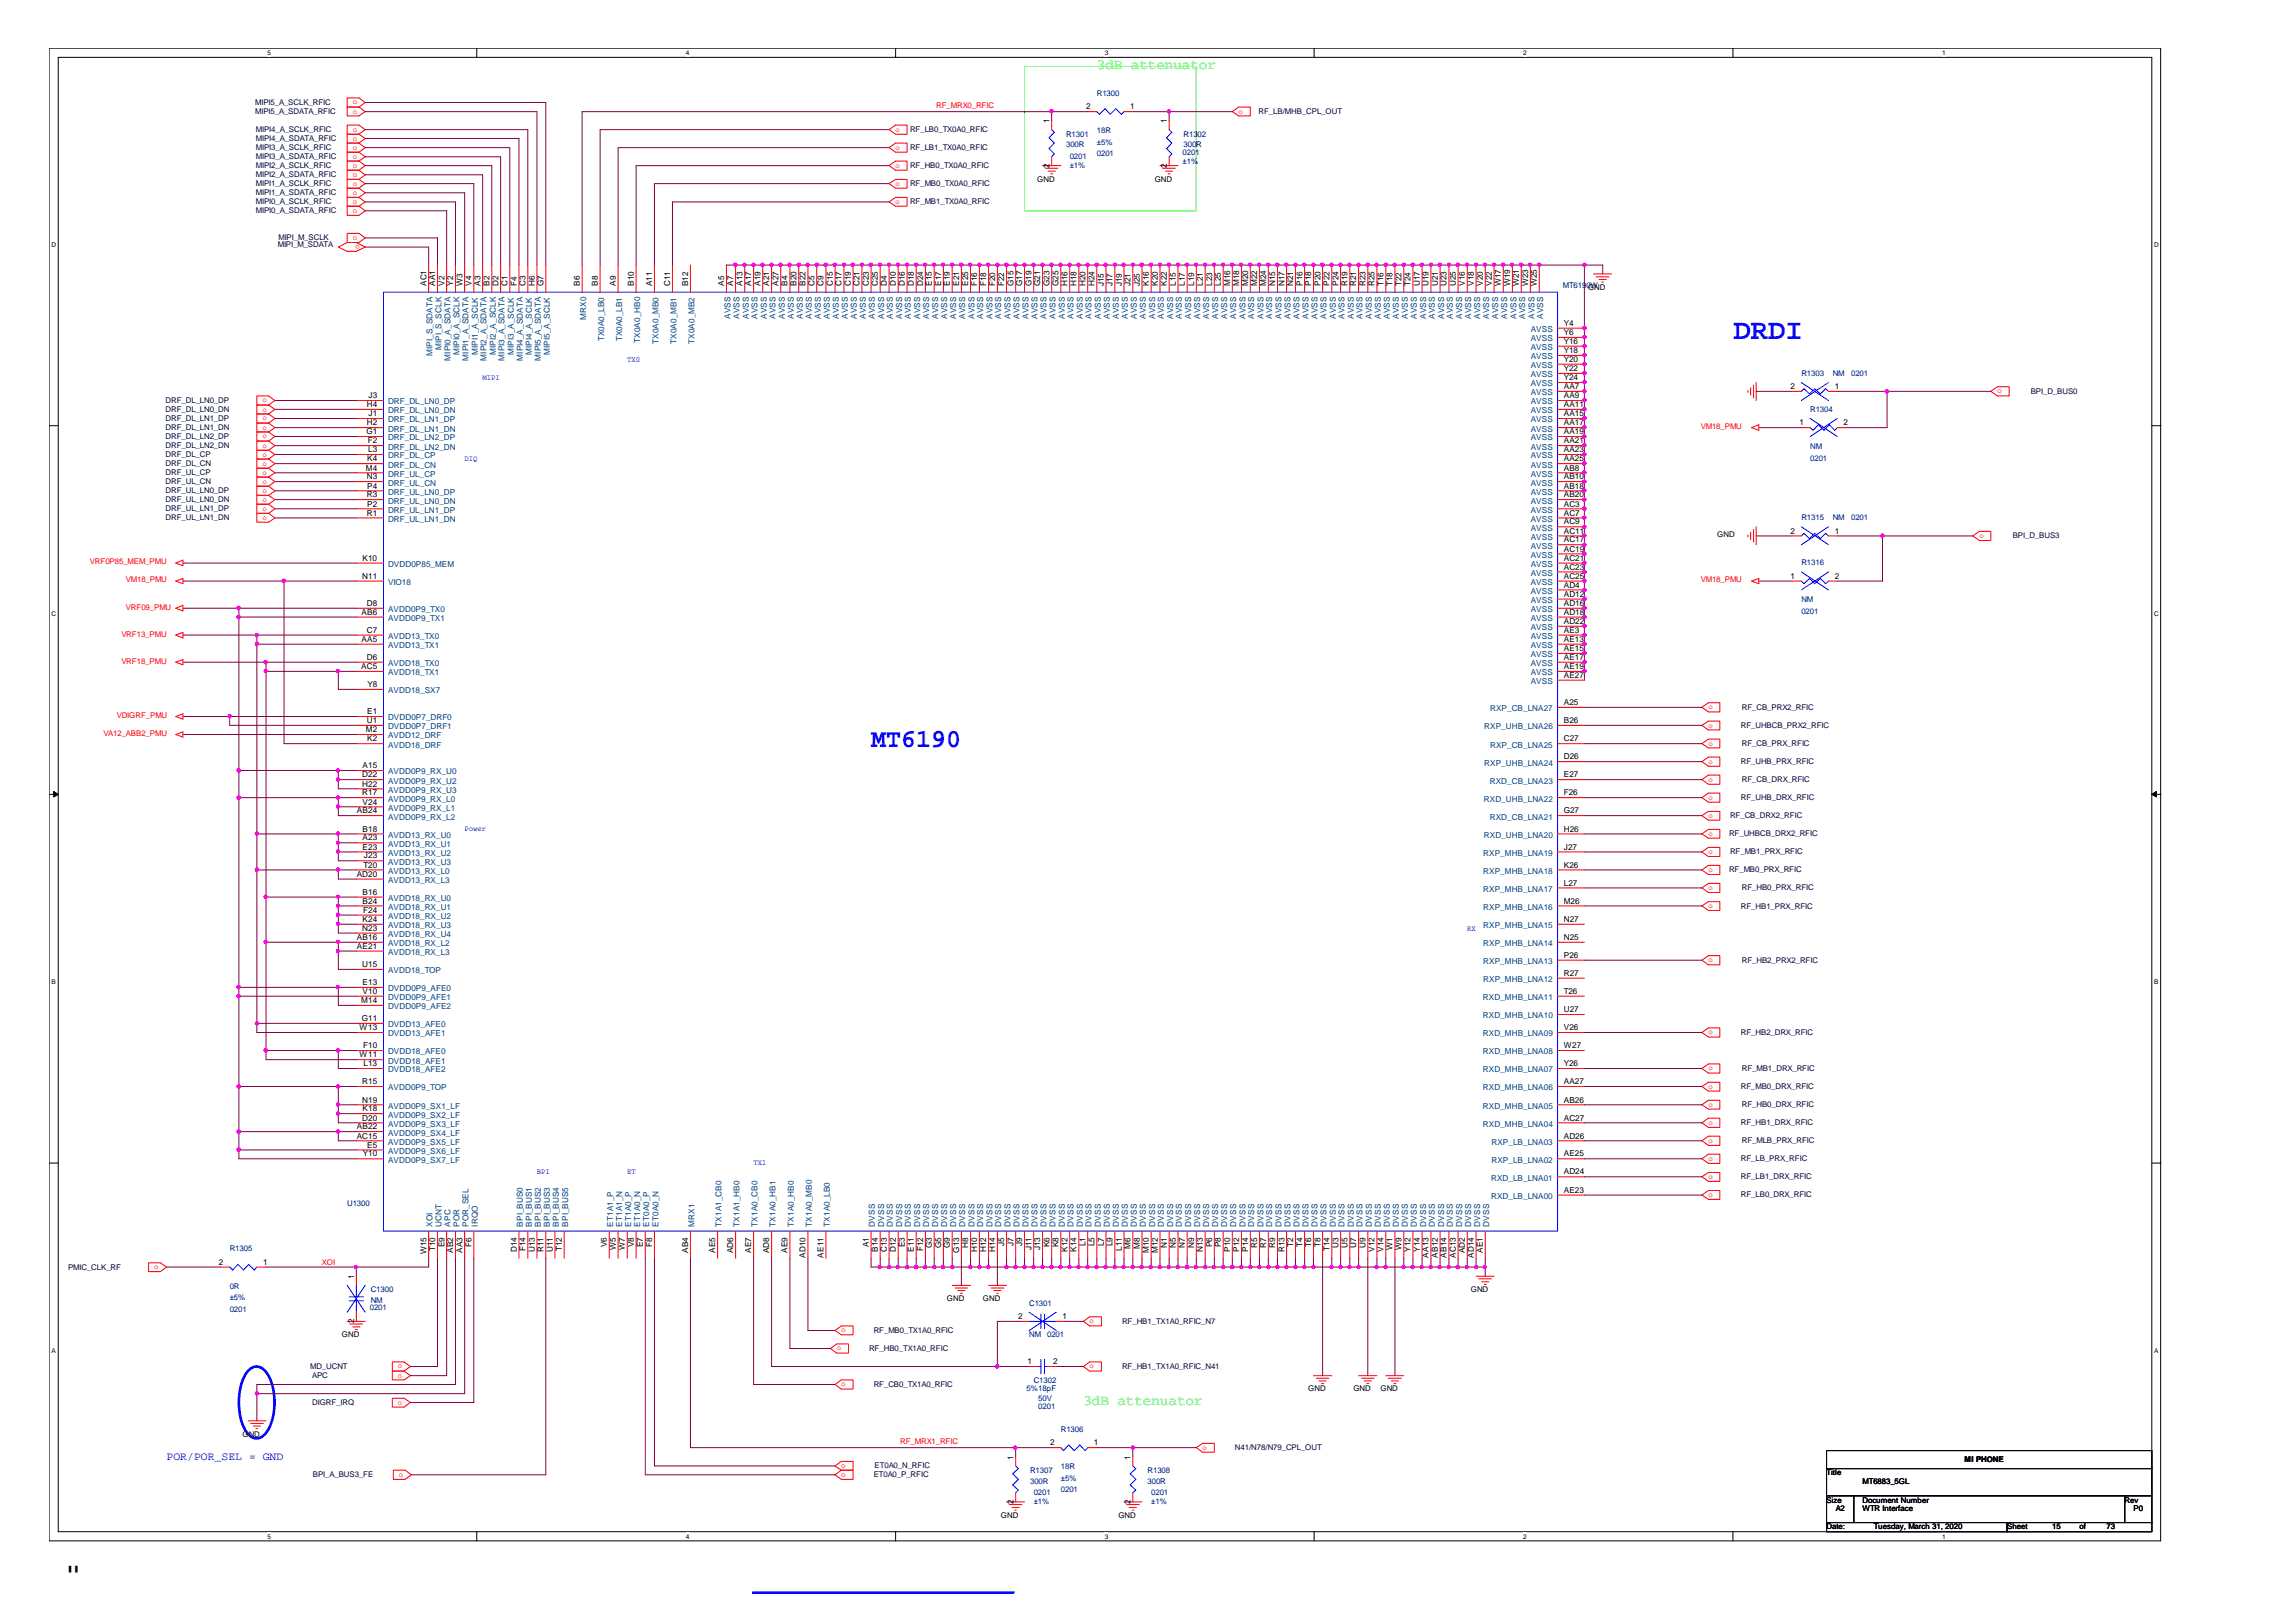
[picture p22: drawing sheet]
<svg xmlns="http://www.w3.org/2000/svg" width="297mm" height="210mm" viewBox="0 0 297 210" stroke-linecap="round" stroke-linejoin="round" font-family="sans-serif">
<defs><g id="words">
<text font-size="4.2" x="8.5" y="205.7">&quot;</text>
<text font-size="3.7" fill="#00f" x="224.3" y="43.9">DRDI</text>
<text font-size="3.4" fill="#00f" x="112.7" y="96.7">MT6190</text>
<g font-size="1.9" fill="#0f0">
<text x="141.9" y="8.9">3dB attenuator</text>
<text x="140.2" y="181.8">3dB attenuator</text>
</g>
<text font-size="1.5" fill="#00f" x="21.5" y="188.9">POR/POR_SEL = GND</text>
<g font-size="1.1">
<text x="135.8" y="16" transform="rotate(-90 135.8 16)">1</text>
<text x="140.5" y="14.2">2</text>
<text x="146.2" y="14.2">1</text>
<text x="151" y="16" transform="rotate(-90 151 16)">1</text>
<text x="135.8" y="21.7" transform="rotate(-90 135.8 21.7)">2</text>
<text x="151" y="21.7" transform="rotate(-90 151 21.7)">2</text>
<text x="55.2" y="37" transform="rotate(-90 55.2 37)">AC1</text>
<text x="56.3" y="37" transform="rotate(-90 56.3 37)">AA1</text>
<text x="57.5" y="37" transform="rotate(-90 57.5 37)">V2</text>
<text x="58.6" y="37" transform="rotate(-90 58.6 37)">Y2</text>
<text x="59.8" y="37" transform="rotate(-90 59.8 37)">W3</text>
<text x="61" y="37" transform="rotate(-90 61 37)">V4</text>
<text x="62.1" y="37" transform="rotate(-90 62.1 37)">A3</text>
<text x="63.3" y="37" transform="rotate(-90 63.3 37)">B2</text>
<text x="64.5" y="37" transform="rotate(-90 64.5 37)">D2</text>
<text x="65.7" y="37" transform="rotate(-90 65.7 37)">C1</text>
<text x="66.8" y="37" transform="rotate(-90 66.8 37)">F4</text>
<text x="68" y="37" transform="rotate(-90 68 37)">C3</text>
<text x="69.2" y="37" transform="rotate(-90 69.2 37)">H6</text>
<text x="70.3" y="37" transform="rotate(-90 70.3 37)">G7</text>
<text x="75" y="37" transform="rotate(-90 75 37)">B6</text>
<text x="77.3" y="37" transform="rotate(-90 77.3 37)">B8</text>
<text x="79.7" y="37" transform="rotate(-90 79.7 37)">A9</text>
<text x="82" y="37" transform="rotate(-90 82 37)">B10</text>
<text x="84.4" y="37" transform="rotate(-90 84.4 37)">A11</text>
<text x="86.7" y="37" transform="rotate(-90 86.7 37)">C11</text>
<text x="89" y="37" transform="rotate(-90 89 37)">B12</text>
<text x="93.7" y="37" transform="rotate(-90 93.7 37)">A5</text>
<text x="94.9" y="37" transform="rotate(-90 94.9 37)">A7</text>
<text x="96.1" y="37" transform="rotate(-90 96.1 37)">A13</text>
<text x="97.2" y="37" transform="rotate(-90 97.2 37)">A17</text>
<text x="98.4" y="37" transform="rotate(-90 98.4 37)">A19</text>
<text x="99.5" y="37" transform="rotate(-90 99.5 37)">A21</text>
<text x="100.7" y="37" transform="rotate(-90 100.7 37)">A27</text>
<text x="101.9" y="37" transform="rotate(-90 101.9 37)">B4</text>
<text x="103" y="37" transform="rotate(-90 103 37)">B20</text>
<text x="104.2" y="37" transform="rotate(-90 104.2 37)">B22</text>
<text x="105.4" y="37" transform="rotate(-90 105.4 37)">C5</text>
<text x="106.6" y="37" transform="rotate(-90 106.6 37)">C9</text>
<text x="107.7" y="37" transform="rotate(-90 107.7 37)">C15</text>
<text x="108.9" y="37" transform="rotate(-90 108.9 37)">C17</text>
<text x="110.1" y="37" transform="rotate(-90 110.1 37)">C19</text>
<text x="111.2" y="37" transform="rotate(-90 111.2 37)">C21</text>
<text x="112.4" y="37" transform="rotate(-90 112.4 37)">C23</text>
<text x="113.6" y="37" transform="rotate(-90 113.6 37)">C25</text>
<text x="114.7" y="37" transform="rotate(-90 114.7 37)">D4</text>
<text x="115.9" y="37" transform="rotate(-90 115.9 37)">D10</text>
<text x="117.1" y="37" transform="rotate(-90 117.1 37)">D16</text>
<text x="118.2" y="37" transform="rotate(-90 118.2 37)">D18</text>
<text x="119.4" y="37" transform="rotate(-90 119.4 37)">D24</text>
<text x="120.6" y="37" transform="rotate(-90 120.6 37)">E15</text>
<text x="121.8" y="37" transform="rotate(-90 121.8 37)">E17</text>
<text x="122.9" y="37" transform="rotate(-90 122.9 37)">E19</text>
<text x="124.1" y="37" transform="rotate(-90 124.1 37)">E21</text>
<text x="125.3" y="37" transform="rotate(-90 125.3 37)">E25</text>
<text x="126.4" y="37" transform="rotate(-90 126.4 37)">F16</text>
<text x="127.6" y="37" transform="rotate(-90 127.6 37)">F18</text>
<text x="128.7" y="37" transform="rotate(-90 128.7 37)">F20</text>
<text x="129.9" y="37" transform="rotate(-90 129.9 37)">F22</text>
<text x="131.1" y="37" transform="rotate(-90 131.1 37)">G15</text>
<text x="132.2" y="37" transform="rotate(-90 132.2 37)">G17</text>
<text x="133.4" y="37" transform="rotate(-90 133.4 37)">G19</text>
<text x="134.6" y="37" transform="rotate(-90 134.6 37)">G21</text>
<text x="135.8" y="37" transform="rotate(-90 135.8 37)">G23</text>
<text x="136.9" y="37" transform="rotate(-90 136.9 37)">G25</text>
<text x="138.1" y="37" transform="rotate(-90 138.1 37)">H16</text>
<text x="139.3" y="37" transform="rotate(-90 139.3 37)">H18</text>
<text x="140.4" y="37" transform="rotate(-90 140.4 37)">H20</text>
<text x="141.6" y="37" transform="rotate(-90 141.6 37)">H24</text>
<text x="142.8" y="37" transform="rotate(-90 142.8 37)">J15</text>
<text x="143.9" y="37" transform="rotate(-90 143.9 37)">J17</text>
<text x="145.1" y="37" transform="rotate(-90 145.1 37)">J19</text>
<text x="146.3" y="37" transform="rotate(-90 146.3 37)">J21</text>
<text x="147.4" y="37" transform="rotate(-90 147.4 37)">J25</text>
<text x="148.6" y="37" transform="rotate(-90 148.6 37)">K16</text>
<text x="149.8" y="37" transform="rotate(-90 149.8 37)">K20</text>
<text x="151" y="37" transform="rotate(-90 151 37)">K22</text>
<text x="152.1" y="37" transform="rotate(-90 152.1 37)">L15</text>
<text x="153.3" y="37" transform="rotate(-90 153.3 37)">L17</text>
<text x="154.5" y="37" transform="rotate(-90 154.5 37)">L19</text>
<text x="155.6" y="37" transform="rotate(-90 155.6 37)">L21</text>
<text x="156.8" y="37" transform="rotate(-90 156.8 37)">L23</text>
<text x="157.9" y="37" transform="rotate(-90 157.9 37)">L25</text>
<text x="159.1" y="37" transform="rotate(-90 159.1 37)">M16</text>
<text x="160.3" y="37" transform="rotate(-90 160.3 37)">M18</text>
<text x="161.5" y="37" transform="rotate(-90 161.5 37)">M20</text>
<text x="162.6" y="37" transform="rotate(-90 162.6 37)">M22</text>
<text x="163.8" y="37" transform="rotate(-90 163.8 37)">M24</text>
<text x="165" y="37" transform="rotate(-90 165 37)">N15</text>
<text x="166.2" y="37" transform="rotate(-90 166.2 37)">N17</text>
<text x="167.3" y="37" transform="rotate(-90 167.3 37)">N21</text>
<text x="168.5" y="37" transform="rotate(-90 168.5 37)">P16</text>
<text x="169.6" y="37" transform="rotate(-90 169.6 37)">P18</text>
<text x="170.8" y="37" transform="rotate(-90 170.8 37)">P20</text>
<text x="172" y="37" transform="rotate(-90 172 37)">P22</text>
<text x="173.1" y="37" transform="rotate(-90 173.1 37)">P24</text>
<text x="174.3" y="37" transform="rotate(-90 174.3 37)">R19</text>
<text x="175.5" y="37" transform="rotate(-90 175.5 37)">R21</text>
<text x="176.7" y="37" transform="rotate(-90 176.7 37)">R23</text>
<text x="177.8" y="37" transform="rotate(-90 177.8 37)">R25</text>
<text x="179" y="37" transform="rotate(-90 179 37)">T16</text>
<text x="180.2" y="37" transform="rotate(-90 180.2 37)">T18</text>
<text x="181.3" y="37" transform="rotate(-90 181.3 37)">T22</text>
<text x="182.5" y="37" transform="rotate(-90 182.5 37)">T24</text>
<text x="183.7" y="37" transform="rotate(-90 183.7 37)">U17</text>
<text x="184.8" y="37" transform="rotate(-90 184.8 37)">U19</text>
<text x="186" y="37" transform="rotate(-90 186 37)">U21</text>
<text x="187.2" y="37" transform="rotate(-90 187.2 37)">U23</text>
<text x="188.3" y="37" transform="rotate(-90 188.3 37)">U25</text>
<text x="189.5" y="37" transform="rotate(-90 189.5 37)">V16</text>
<text x="190.7" y="37" transform="rotate(-90 190.7 37)">V18</text>
<text x="191.9" y="37" transform="rotate(-90 191.9 37)">V20</text>
<text x="193" y="37" transform="rotate(-90 193 37)">V22</text>
<text x="194.2" y="37" transform="rotate(-90 194.2 37)">W17</text>
<text x="195.4" y="37" transform="rotate(-90 195.4 37)">W19</text>
<text x="196.5" y="37" transform="rotate(-90 196.5 37)">W21</text>
<text x="197.7" y="37" transform="rotate(-90 197.7 37)">W23</text>
<text x="198.8" y="37" transform="rotate(-90 198.8 37)">W25</text>
<text x="202.3" y="42.2">Y4</text>
<text x="202.3" y="43.4">Y6</text>
<text x="202.3" y="44.5">Y16</text>
<text x="202.3" y="45.7">Y18</text>
<text x="202.3" y="46.8">Y20</text>
<text x="47.5" y="52.7">H4</text>
<text x="47.7" y="53.9">J1</text>
<text x="47.7" y="51.5">J3</text>
<text x="202.3" y="51.5">AA9</text>
<text x="202.3" y="52.7">AA11</text>
<text x="202.3" y="53.9">AA15</text>
<text x="202.3" y="48">Y22</text>
<text x="202.3" y="49.2">Y24</text>
<text x="202.3" y="50.3">AA7</text>
<text x="231.6" y="50.3">2</text>
<text x="237.4" y="50.3">1</text>
<text x="47.4" y="56.2">G1</text>
<text x="47.5" y="55">H2</text>
<text x="47.5" y="59.7">K4</text>
<text x="47.6" y="57.4">F2</text>
<text x="47.6" y="58.5">L3</text>
<text x="202.3" y="55">AA17</text>
<text x="202.3" y="56.2">AA19</text>
<text x="202.3" y="57.4">AA21</text>
<text x="202.3" y="58.5">AA23</text>
<text x="202.3" y="59.7">AA25</text>
<text x="232.8" y="55">1</text>
<text x="238.5" y="55">2</text>
<text x="47.3" y="60.9">M4</text>
<text x="47.5" y="62">N3</text>
<text x="47.5" y="64.4">R3</text>
<text x="47.5" y="65.5">P2</text>
<text x="47.5" y="63.2">P4</text>
<text x="202.3" y="60.9">AB8</text>
<text x="202.3" y="62">AB10</text>
<text x="202.3" y="64.4">AB20</text>
<text x="202.3" y="63.2">AB18</text>
<text x="202.3" y="65.5">AC3</text>
<text x="47.5" y="66.7">R1</text>
<text x="202.3" y="66.7">AC7</text>
<text x="202.3" y="67.9">AC9</text>
<text x="202.3" y="69.1">AC11</text>
<text x="202.3" y="70.2">AC17</text>
<text x="202.3" y="71.4">AC19</text>
<text x="231.6" y="69.1">2</text>
<text x="237.4" y="69.1">1</text>
<text x="46.9" y="74.9">N11</text>
<text x="46.9" y="72.6">K10</text>
<text x="202.3" y="72.6">AC21</text>
<text x="202.3" y="73.7">AC23</text>
<text x="202.3" y="74.9">AC25</text>
<text x="202.3" y="76">AD4</text>
<text x="202.3" y="77.2">AD12</text>
<text x="231.6" y="74.9">1</text>
<text x="237.4" y="74.9">2</text>
<text x="46.8" y="79.6">AB6</text>
<text x="46.8" y="83.1">AA5</text>
<text x="47.5" y="78.4">D8</text>
<text x="47.5" y="81.9">C7</text>
<text x="202.3" y="78.4">AD16</text>
<text x="202.3" y="79.6">AD18</text>
<text x="202.3" y="80.7">AD22</text>
<text x="202.3" y="81.9">AE3</text>
<text x="202.3" y="83.1">AE13</text>
<text x="46.7" y="86.6">AC5</text>
<text x="47.5" y="85.4">D6</text>
<text x="47.5" y="88.9">Y8</text>
<text x="202.3" y="84.3">AE15</text>
<text x="202.3" y="85.4">AE17</text>
<text x="202.3" y="86.6">AE19</text>
<text x="202.3" y="87.7">AE27</text>
<text x="47.3" y="94.8">M2</text>
<text x="47.5" y="93.6">U1</text>
<text x="47.5" y="92.4">E1</text>
<text x="47.5" y="95.9">K2</text>
<text x="202.3" y="93.6">B26</text>
<text x="202.3" y="91.2">A25</text>
<text x="202.3" y="95.9">C27</text>
<text x="46.9" y="100.6">D22</text>
<text x="46.9" y="101.8">H22</text>
<text x="46.9" y="99.4">A15</text>
<text x="202.3" y="98.3">D26</text>
<text x="202.3" y="100.6">E27</text>
<text x="46.2" y="105.3">AB24</text>
<text x="46.9" y="102.9">R17</text>
<text x="46.9" y="104.1">V24</text>
<text x="46.9" y="107.6">B18</text>
<text x="202.3" y="105.3">G27</text>
<text x="202.3" y="102.9">F26</text>
<text x="202.3" y="107.6">H26</text>
<text x="46.1" y="113.5">AD20</text>
<text x="46.9" y="108.8">A23</text>
<text x="46.9" y="110">E23</text>
<text x="47" y="112.3">T20</text>
<text x="47.1" y="111.1">J23</text>
<text x="202.3" y="110">J27</text>
<text x="202.3" y="112.3">K26</text>
<text x="46.9" y="115.8">B16</text>
<text x="46.9" y="116.9">B24</text>
<text x="46.9" y="119.3">K24</text>
<text x="47" y="118.1">F24</text>
<text x="202.3" y="114.6">L27</text>
<text x="202.3" y="116.9">M26</text>
<text x="202.3" y="119.3">N27</text>
<text x="46.2" y="121.6">AB16</text>
<text x="46.2" y="122.8">AE21</text>
<text x="46.9" y="120.5">N23</text>
<text x="46.9" y="125.2">U15</text>
<text x="202.3" y="121.6">N25</text>
<text x="202.3" y="124">P26</text>
<text x="46.7" y="129.8">M14</text>
<text x="46.9" y="127.5">E13</text>
<text x="46.9" y="128.6">V10</text>
<text x="202.3" y="128.6">T26</text>
<text x="202.3" y="131">U27</text>
<text x="202.3" y="126.3">R27</text>
<text x="46.5" y="133.3">W13</text>
<text x="46.5" y="136.8">W11</text>
<text x="46.8" y="132.1">G11</text>
<text x="47" y="135.7">F10</text>
<text x="47" y="138">L13</text>
<text x="202.3" y="133.3">V26</text>
<text x="202.3" y="135.7">W27</text>
<text x="202.3" y="138">Y26</text>
<text x="46.9" y="140.3">R15</text>
<text x="46.9" y="142.7">N19</text>
<text x="46.9" y="143.8">K18</text>
<text x="202.3" y="140.3">AA27</text>
<text x="202.3" y="142.7">AB26</text>
<text x="46.1" y="147.3">AC15</text>
<text x="46.2" y="146.1">AB22</text>
<text x="46.9" y="145">D20</text>
<text x="46.9" y="149.7">Y10</text>
<text x="47.5" y="148.5">E5</text>
<text x="202.3" y="145">AC27</text>
<text x="202.3" y="147.3">AD26</text>
<text x="202.3" y="149.7">AE25</text>
<text x="202.3" y="152">AD24</text>
<text x="202.3" y="154.4">AE23</text>
<text x="56.3" y="161.9" transform="rotate(-90 56.3 161.9)">T10</text>
<text x="57.5" y="161.4" transform="rotate(-90 57.5 161.4)">E9</text>
<text x="61" y="161.3" transform="rotate(-90 61 161.3)">F6</text>
<text x="68" y="161.9" transform="rotate(-90 68 161.9)">F14</text>
<text x="72.7" y="161.9" transform="rotate(-90 72.7 161.9)">T12</text>
<text x="78.5" y="161.4" transform="rotate(-90 78.5 161.4)">V6</text>
<text x="79.7" y="161.7" transform="rotate(-90 79.7 161.7)">W5</text>
<text x="80.9" y="161.7" transform="rotate(-90 80.9 161.7)">W7</text>
<text x="82" y="161.4" transform="rotate(-90 82 161.4)">V8</text>
<text x="83.2" y="161.4" transform="rotate(-90 83.2 161.4)">E7</text>
<text x="84.4" y="161.3" transform="rotate(-90 84.4 161.3)">F8</text>
<text x="112.4" y="161.4" transform="rotate(-90 112.4 161.4)">A1</text>
<text x="117.1" y="161.4" transform="rotate(-90 117.1 161.4)">E3</text>
<text x="119.4" y="161.9" transform="rotate(-90 119.4 161.9)">F12</text>
<text x="120.6" y="161.5" transform="rotate(-90 120.6 161.5)">G3</text>
<text x="121.8" y="161.5" transform="rotate(-90 121.8 161.5)">G5</text>
<text x="122.9" y="161.5" transform="rotate(-90 122.9 161.5)">G9</text>
<text x="125.3" y="161.5" transform="rotate(-90 125.3 161.5)">H8</text>
<text x="129.9" y="161.2" transform="rotate(-90 129.9 161.2)">J5</text>
<text x="131.1" y="161.2" transform="rotate(-90 131.1 161.2)">J7</text>
<text x="132.2" y="161.2" transform="rotate(-90 132.2 161.2)">J9</text>
<text x="133.4" y="161.8" transform="rotate(-90 133.4 161.8)">J11</text>
<text x="134.6" y="161.8" transform="rotate(-90 134.6 161.8)">J13</text>
<text x="135.8" y="161.4" transform="rotate(-90 135.8 161.4)">K6</text>
<text x="136.9" y="161.4" transform="rotate(-90 136.9 161.4)">K8</text>
<text x="140.4" y="161.3" transform="rotate(-90 140.4 161.3)">L1</text>
<text x="141.6" y="161.3" transform="rotate(-90 141.6 161.3)">L5</text>
<text x="142.8" y="161.3" transform="rotate(-90 142.8 161.3)">L7</text>
<text x="143.9" y="161.3" transform="rotate(-90 143.9 161.3)">L9</text>
<text x="145.1" y="161.9" transform="rotate(-90 145.1 161.9)">L11</text>
<text x="146.3" y="161.6" transform="rotate(-90 146.3 161.6)">M6</text>
<text x="147.4" y="161.6" transform="rotate(-90 147.4 161.6)">M8</text>
<text x="151" y="161.5" transform="rotate(-90 151 161.5)">N1</text>
<text x="152.1" y="161.5" transform="rotate(-90 152.1 161.5)">N5</text>
<text x="153.3" y="161.5" transform="rotate(-90 153.3 161.5)">N7</text>
<text x="154.5" y="161.5" transform="rotate(-90 154.5 161.5)">N9</text>
<text x="156.8" y="161.4" transform="rotate(-90 156.8 161.4)">P6</text>
<text x="157.9" y="161.4" transform="rotate(-90 157.9 161.4)">P8</text>
<text x="162.6" y="161.5" transform="rotate(-90 162.6 161.5)">R5</text>
<text x="163.8" y="161.5" transform="rotate(-90 163.8 161.5)">R7</text>
<text x="165" y="161.5" transform="rotate(-90 165 161.5)">R9</text>
<text x="167.3" y="161.3" transform="rotate(-90 167.3 161.3)">T2</text>
<text x="168.5" y="161.3" transform="rotate(-90 168.5 161.3)">T4</text>
<text x="169.6" y="161.3" transform="rotate(-90 169.6 161.3)">T6</text>
<text x="170.8" y="161.3" transform="rotate(-90 170.8 161.3)">T8</text>
<text x="172" y="161.9" transform="rotate(-90 172 161.9)">T14</text>
<text x="173.1" y="161.5" transform="rotate(-90 173.1 161.5)">U3</text>
<text x="174.3" y="161.5" transform="rotate(-90 174.3 161.5)">U5</text>
<text x="175.5" y="161.5" transform="rotate(-90 175.5 161.5)">U7</text>
<text x="176.7" y="161.5" transform="rotate(-90 176.7 161.5)">U9</text>
<text x="180.2" y="161.7" transform="rotate(-90 180.2 161.7)">W1</text>
<text x="181.3" y="161.7" transform="rotate(-90 181.3 161.7)">W9</text>
<text x="28.3" y="163.7">2</text>
<text x="34" y="163.7">1</text>
<text x="45.8" y="165.5" transform="rotate(-90 45.8 165.5)">1</text>
<text x="55.2" y="162.3" transform="rotate(-90 55.2 162.3)">W15</text>
<text x="58.6" y="162.2" transform="rotate(-90 58.6 162.2)">AB2</text>
<text x="59.8" y="162.2" transform="rotate(-90 59.8 162.2)">AA3</text>
<text x="66.8" y="162.1" transform="rotate(-90 66.8 162.1)">D14</text>
<text x="69.2" y="162.1" transform="rotate(-90 69.2 162.1)">U13</text>
<text x="70.3" y="162.1" transform="rotate(-90 70.3 162.1)">R11</text>
<text x="71.5" y="162.1" transform="rotate(-90 71.5 162.1)">U11</text>
<text x="89" y="162.2" transform="rotate(-90 89 162.2)">AB4</text>
<text x="92.5" y="162.2" transform="rotate(-90 92.5 162.2)">AE5</text>
<text x="94.9" y="162.2" transform="rotate(-90 94.9 162.2)">AD6</text>
<text x="97.2" y="162.2" transform="rotate(-90 97.2 162.2)">AE7</text>
<text x="99.5" y="162.2" transform="rotate(-90 99.5 162.2)">AD8</text>
<text x="101.9" y="162.2" transform="rotate(-90 101.9 162.2)">AE9</text>
<text x="104.2" y="162.8" transform="rotate(-90 104.2 162.8)">AD10</text>
<text x="106.6" y="162.7" transform="rotate(-90 106.6 162.7)">AE11</text>
<text x="113.6" y="162" transform="rotate(-90 113.6 162)">B14</text>
<text x="114.7" y="162.1" transform="rotate(-90 114.7 162.1)">C13</text>
<text x="115.9" y="162.1" transform="rotate(-90 115.9 162.1)">D12</text>
<text x="118.2" y="162" transform="rotate(-90 118.2 162)">E11</text>
<text x="124.1" y="162.1" transform="rotate(-90 124.1 162.1)">G13</text>
<text x="126.4" y="162.1" transform="rotate(-90 126.4 162.1)">H10</text>
<text x="127.6" y="162.1" transform="rotate(-90 127.6 162.1)">H12</text>
<text x="128.7" y="162.1" transform="rotate(-90 128.7 162.1)">H14</text>
<text x="138.1" y="162" transform="rotate(-90 138.1 162)">K12</text>
<text x="139.3" y="162" transform="rotate(-90 139.3 162)">K14</text>
<text x="148.6" y="162.2" transform="rotate(-90 148.6 162.2)">M10</text>
<text x="149.8" y="162.2" transform="rotate(-90 149.8 162.2)">M12</text>
<text x="155.6" y="162.1" transform="rotate(-90 155.6 162.1)">N13</text>
<text x="159.1" y="162" transform="rotate(-90 159.1 162)">P10</text>
<text x="160.3" y="162" transform="rotate(-90 160.3 162)">P12</text>
<text x="161.5" y="162" transform="rotate(-90 161.5 162)">P14</text>
<text x="166.2" y="162.1" transform="rotate(-90 166.2 162.1)">R13</text>
<text x="177.8" y="162" transform="rotate(-90 177.8 162)">V12</text>
<text x="179" y="162" transform="rotate(-90 179 162)">V14</text>
<text x="182.5" y="162" transform="rotate(-90 182.5 162)">Y12</text>
<text x="183.7" y="162" transform="rotate(-90 183.7 162)">Y14</text>
<text x="184.8" y="162.7" transform="rotate(-90 184.8 162.7)">AA13</text>
<text x="186" y="162.7" transform="rotate(-90 186 162.7)">AB12</text>
<text x="187.2" y="162.7" transform="rotate(-90 187.2 162.7)">AB14</text>
<text x="188.3" y="162.8" transform="rotate(-90 188.3 162.8)">AC13</text>
<text x="189.5" y="162.2" transform="rotate(-90 189.5 162.2)">AD2</text>
<text x="190.7" y="162.8" transform="rotate(-90 190.7 162.8)">AD14</text>
<text x="191.9" y="162.2" transform="rotate(-90 191.9 162.2)">AE1</text>
<text x="45.8" y="171.2" transform="rotate(-90 45.8 171.2)">2</text>
<text x="131.7" y="170.7">2</text>
<text x="137.5" y="170.7">1</text>
<text x="132.9" y="176.5">1</text>
<text x="136.3" y="176.5">2</text>
<text x="131.1" y="188.9" transform="rotate(-90 131.1 188.9)">1</text>
<text x="135.8" y="187">2</text>
<text x="141.5" y="187">1</text>
<text x="146.3" y="188.9" transform="rotate(-90 146.3 188.9)">1</text>
<text x="131.1" y="194.6" transform="rotate(-90 131.1 194.6)">2</text>
<text x="146.3" y="194.6" transform="rotate(-90 146.3 194.6)">2</text>
</g>
<g font-size="1.1" fill="#004080">
<text x="75.8" y="41.4" transform="rotate(-90 75.8 41.4)">MRX0</text>
<text x="94.5" y="41.3" transform="rotate(-90 94.5 41.3)">AVSS</text>
<text x="95.7" y="41.3" transform="rotate(-90 95.7 41.3)">AVSS</text>
<text x="96.9" y="41.3" transform="rotate(-90 96.9 41.3)">AVSS</text>
<text x="98" y="41.3" transform="rotate(-90 98 41.3)">AVSS</text>
<text x="99.2" y="41.3" transform="rotate(-90 99.2 41.3)">AVSS</text>
<text x="100.3" y="41.3" transform="rotate(-90 100.3 41.3)">AVSS</text>
<text x="101.5" y="41.3" transform="rotate(-90 101.5 41.3)">AVSS</text>
<text x="102.7" y="41.3" transform="rotate(-90 102.7 41.3)">AVSS</text>
<text x="103.8" y="41.3" transform="rotate(-90 103.8 41.3)">AVSS</text>
<text x="105" y="41.3" transform="rotate(-90 105 41.3)">AVSS</text>
<text x="106.2" y="41.3" transform="rotate(-90 106.2 41.3)">AVSS</text>
<text x="107.4" y="41.3" transform="rotate(-90 107.4 41.3)">AVSS</text>
<text x="108.5" y="41.3" transform="rotate(-90 108.5 41.3)">AVSS</text>
<text x="109.7" y="41.3" transform="rotate(-90 109.7 41.3)">AVSS</text>
<text x="110.9" y="41.3" transform="rotate(-90 110.9 41.3)">AVSS</text>
<text x="112" y="41.3" transform="rotate(-90 112 41.3)">AVSS</text>
<text x="113.2" y="41.3" transform="rotate(-90 113.2 41.3)">AVSS</text>
<text x="114.4" y="41.3" transform="rotate(-90 114.4 41.3)">AVSS</text>
<text x="115.5" y="41.3" transform="rotate(-90 115.5 41.3)">AVSS</text>
<text x="116.7" y="41.3" transform="rotate(-90 116.7 41.3)">AVSS</text>
<text x="117.9" y="41.3" transform="rotate(-90 117.9 41.3)">AVSS</text>
<text x="119" y="41.3" transform="rotate(-90 119 41.3)">AVSS</text>
<text x="120.2" y="41.3" transform="rotate(-90 120.2 41.3)">AVSS</text>
<text x="121.4" y="41.3" transform="rotate(-90 121.4 41.3)">AVSS</text>
<text x="122.6" y="41.3" transform="rotate(-90 122.6 41.3)">AVSS</text>
<text x="123.7" y="41.3" transform="rotate(-90 123.7 41.3)">AVSS</text>
<text x="124.9" y="41.3" transform="rotate(-90 124.9 41.3)">AVSS</text>
<text x="126.1" y="41.3" transform="rotate(-90 126.1 41.3)">AVSS</text>
<text x="127.2" y="41.3" transform="rotate(-90 127.2 41.3)">AVSS</text>
<text x="128.4" y="41.3" transform="rotate(-90 128.4 41.3)">AVSS</text>
<text x="129.5" y="41.3" transform="rotate(-90 129.5 41.3)">AVSS</text>
<text x="130.7" y="41.3" transform="rotate(-90 130.7 41.3)">AVSS</text>
<text x="131.9" y="41.3" transform="rotate(-90 131.9 41.3)">AVSS</text>
<text x="133.1" y="41.3" transform="rotate(-90 133.1 41.3)">AVSS</text>
<text x="134.2" y="41.3" transform="rotate(-90 134.2 41.3)">AVSS</text>
<text x="135.4" y="41.3" transform="rotate(-90 135.4 41.3)">AVSS</text>
<text x="136.6" y="41.3" transform="rotate(-90 136.6 41.3)">AVSS</text>
<text x="137.8" y="41.3" transform="rotate(-90 137.8 41.3)">AVSS</text>
<text x="138.9" y="41.3" transform="rotate(-90 138.9 41.3)">AVSS</text>
<text x="140.1" y="41.3" transform="rotate(-90 140.1 41.3)">AVSS</text>
<text x="141.2" y="41.3" transform="rotate(-90 141.2 41.3)">AVSS</text>
<text x="142.4" y="41.3" transform="rotate(-90 142.4 41.3)">AVSS</text>
<text x="143.6" y="41.3" transform="rotate(-90 143.6 41.3)">AVSS</text>
<text x="144.7" y="41.3" transform="rotate(-90 144.7 41.3)">AVSS</text>
<text x="145.9" y="41.3" transform="rotate(-90 145.9 41.3)">AVSS</text>
<text x="147.1" y="41.3" transform="rotate(-90 147.1 41.3)">AVSS</text>
<text x="148.3" y="41.3" transform="rotate(-90 148.3 41.3)">AVSS</text>
<text x="149.4" y="41.3" transform="rotate(-90 149.4 41.3)">AVSS</text>
<text x="150.6" y="41.3" transform="rotate(-90 150.6 41.3)">AVSS</text>
<text x="151.8" y="41.3" transform="rotate(-90 151.8 41.3)">AVSS</text>
<text x="152.9" y="41.3" transform="rotate(-90 152.9 41.3)">AVSS</text>
<text x="154.1" y="41.3" transform="rotate(-90 154.1 41.3)">AVSS</text>
<text x="155.3" y="41.3" transform="rotate(-90 155.3 41.3)">AVSS</text>
<text x="156.4" y="41.3" transform="rotate(-90 156.4 41.3)">AVSS</text>
<text x="157.6" y="41.3" transform="rotate(-90 157.6 41.3)">AVSS</text>
<text x="158.7" y="41.3" transform="rotate(-90 158.7 41.3)">AVSS</text>
<text x="159.9" y="41.3" transform="rotate(-90 159.9 41.3)">AVSS</text>
<text x="161.1" y="41.3" transform="rotate(-90 161.1 41.3)">AVSS</text>
<text x="162.3" y="41.3" transform="rotate(-90 162.3 41.3)">AVSS</text>
<text x="163.4" y="41.3" transform="rotate(-90 163.4 41.3)">AVSS</text>
<text x="164.6" y="41.3" transform="rotate(-90 164.6 41.3)">AVSS</text>
<text x="165.8" y="41.3" transform="rotate(-90 165.8 41.3)">AVSS</text>
<text x="167" y="41.3" transform="rotate(-90 167 41.3)">AVSS</text>
<text x="168.1" y="41.3" transform="rotate(-90 168.1 41.3)">AVSS</text>
<text x="169.3" y="41.3" transform="rotate(-90 169.3 41.3)">AVSS</text>
<text x="170.4" y="41.3" transform="rotate(-90 170.4 41.3)">AVSS</text>
<text x="171.6" y="41.3" transform="rotate(-90 171.6 41.3)">AVSS</text>
<text x="172.8" y="41.3" transform="rotate(-90 172.8 41.3)">AVSS</text>
<text x="173.9" y="41.3" transform="rotate(-90 173.9 41.3)">AVSS</text>
<text x="175.1" y="41.3" transform="rotate(-90 175.1 41.3)">AVSS</text>
<text x="176.3" y="41.3" transform="rotate(-90 176.3 41.3)">AVSS</text>
<text x="177.5" y="41.3" transform="rotate(-90 177.5 41.3)">AVSS</text>
<text x="178.6" y="41.3" transform="rotate(-90 178.6 41.3)">AVSS</text>
<text x="179.8" y="41.3" transform="rotate(-90 179.8 41.3)">AVSS</text>
<text x="181" y="41.3" transform="rotate(-90 181 41.3)">AVSS</text>
<text x="182.1" y="41.3" transform="rotate(-90 182.1 41.3)">AVSS</text>
<text x="183.3" y="41.3" transform="rotate(-90 183.3 41.3)">AVSS</text>
<text x="184.5" y="41.3" transform="rotate(-90 184.5 41.3)">AVSS</text>
<text x="185.6" y="41.3" transform="rotate(-90 185.6 41.3)">AVSS</text>
<text x="186.8" y="41.3" transform="rotate(-90 186.8 41.3)">AVSS</text>
<text x="188" y="41.3" transform="rotate(-90 188 41.3)">AVSS</text>
<text x="189.1" y="41.3" transform="rotate(-90 189.1 41.3)">AVSS</text>
<text x="190.3" y="41.3" transform="rotate(-90 190.3 41.3)">AVSS</text>
<text x="191.5" y="41.3" transform="rotate(-90 191.5 41.3)">AVSS</text>
<text x="192.7" y="41.3" transform="rotate(-90 192.7 41.3)">AVSS</text>
<text x="193.8" y="41.3" transform="rotate(-90 193.8 41.3)">AVSS</text>
<text x="195" y="41.3" transform="rotate(-90 195 41.3)">AVSS</text>
<text x="196.2" y="41.3" transform="rotate(-90 196.2 41.3)">AVSS</text>
<text x="197.3" y="41.3" transform="rotate(-90 197.3 41.3)">AVSS</text>
<text x="198.5" y="41.3" transform="rotate(-90 198.5 41.3)">AVSS</text>
<text x="199.6" y="41.3" transform="rotate(-90 199.6 41.3)">AVSS</text>
<text x="56" y="46.1" transform="rotate(-90 56 46.1)">MIPI_S_SDATA</text>
<text x="57.1" y="45.3" transform="rotate(-90 57.1 45.3)">MIPI_S_SCLK</text>
<text x="58.3" y="46.7" transform="rotate(-90 58.3 46.7)">MIPI0_A_SDATA</text>
<text x="59.4" y="45.9" transform="rotate(-90 59.4 45.9)">MIPI0_A_SCLK</text>
<text x="60.6" y="46.7" transform="rotate(-90 60.6 46.7)">MIPI1_A_SDATA</text>
<text x="61.8" y="45.9" transform="rotate(-90 61.8 45.9)">MIPI1_A_SCLK</text>
<text x="62.9" y="46.7" transform="rotate(-90 62.9 46.7)">MIPI2_A_SDATA</text>
<text x="64.1" y="45.9" transform="rotate(-90 64.1 45.9)">MIPI2_A_SCLK</text>
<text x="65.3" y="46.7" transform="rotate(-90 65.3 46.7)">MIPI3_A_SDATA</text>
<text x="66.5" y="45.9" transform="rotate(-90 66.5 45.9)">MIPI3_A_SCLK</text>
<text x="67.6" y="46.7" transform="rotate(-90 67.6 46.7)">MIPI4_A_SDATA</text>
<text x="68.8" y="45.9" transform="rotate(-90 68.8 45.9)">MIPI4_A_SCLK</text>
<text x="70" y="46.7" transform="rotate(-90 70 46.7)">MIPI5_A_SDATA</text>
<text x="71.1" y="45.9" transform="rotate(-90 71.1 45.9)">MIPI5_A_SCLK</text>
<text x="78.1" y="44.2" transform="rotate(-90 78.1 44.2)">TX0A0_LB0</text>
<text x="80.5" y="44.2" transform="rotate(-90 80.5 44.2)">TX0A0_LB1</text>
<text x="82.8" y="44.3" transform="rotate(-90 82.8 44.3)">TX0A0_HB0</text>
<text x="85.2" y="44.5" transform="rotate(-90 85.2 44.5)">TX0A0_MB0</text>
<text x="87.5" y="44.5" transform="rotate(-90 87.5 44.5)">TX0A0_MB1</text>
<text x="89.8" y="44.5" transform="rotate(-90 89.8 44.5)">TX0A0_MB2</text>
<text x="198" y="43">AVSS</text>
<text x="198" y="44.2">AVSS</text>
<text x="198" y="45.3">AVSS</text>
<text x="198" y="46.5">AVSS</text>
<text x="198" y="47.6">AVSS</text>
<text x="50.2" y="52.3">DRF_DL_LN0_DP</text>
<text x="50.2" y="53.5">DRF_DL_LN0_DN</text>
<text x="198" y="51.2">AVSS</text>
<text x="198" y="50">AVSS</text>
<text x="198" y="52.3">AVSS</text>
<text x="198" y="53.5">AVSS</text>
<text x="198" y="48.8">AVSS</text>
<text x="50.2" y="57">DRF_DL_LN2_DP</text>
<text x="50.2" y="54.7">DRF_DL_LN1_DP</text>
<text x="50.2" y="55.9">DRF_DL_LN1_DN</text>
<text x="50.2" y="58.2">DRF_DL_LN2_DN</text>
<text x="50.2" y="59.3">DRF_DL_CP</text>
<text x="198" y="54.7">AVSS</text>
<text x="198" y="55.9">AVSS</text>
<text x="198" y="57">AVSS</text>
<text x="198" y="58.2">AVSS</text>
<text x="198" y="59.3">AVSS</text>
<text x="50.2" y="60.5">DRF_DL_CN</text>
<text x="50.2" y="61.7">DRF_UL_CP</text>
<text x="50.2" y="62.8">DRF_UL_CN</text>
<text x="50.2" y="64">DRF_UL_LN0_DP</text>
<text x="50.2" y="65.2">DRF_UL_LN0_DN</text>
<text x="198" y="60.5">AVSS</text>
<text x="198" y="61.7">AVSS</text>
<text x="198" y="62.8">AVSS</text>
<text x="198" y="65.2">AVSS</text>
<text x="198" y="64">AVSS</text>
<text x="50.2" y="66.4">DRF_UL_LN1_DP</text>
<text x="50.2" y="67.5">DRF_UL_LN1_DN</text>
<text x="198" y="66.4">AVSS</text>
<text x="198" y="67.5">AVSS</text>
<text x="198" y="68.7">AVSS</text>
<text x="198" y="69.9">AVSS</text>
<text x="198" y="71">AVSS</text>
<text x="50.2" y="73.4">DVDD0P85_MEM</text>
<text x="50.2" y="75.7">VIO18</text>
<text x="198" y="72.2">AVSS</text>
<text x="198" y="73.4">AVSS</text>
<text x="198" y="74.5">AVSS</text>
<text x="198" y="75.7">AVSS</text>
<text x="198" y="76.8">AVSS</text>
<text x="50.2" y="79.2">AVDD0P9_TX0</text>
<text x="50.2" y="80.4">AVDD0P9_TX1</text>
<text x="50.2" y="82.7">AVDD13_TX0</text>
<text x="50.2" y="83.9">AVDD13_TX1</text>
<text x="198" y="78">AVSS</text>
<text x="198" y="79.2">AVSS</text>
<text x="198" y="80.4">AVSS</text>
<text x="198" y="81.5">AVSS</text>
<text x="198" y="82.7">AVSS</text>
<text x="198" y="83.9">AVSS</text>
<text x="50.2" y="86.2">AVDD18_TX0</text>
<text x="50.2" y="87.4">AVDD18_TX1</text>
<text x="50.2" y="89.7">AVDD18_SX7</text>
<text x="198" y="85.1">AVSS</text>
<text x="198" y="86.2">AVSS</text>
<text x="198" y="87.4">AVSS</text>
<text x="198" y="88.5">AVSS</text>
<text x="50.2" y="93.2">DVDD0P7_DRF0</text>
<text x="50.2" y="94.4">DVDD0P7_DRF1</text>
<text x="50.2" y="95.6">AVDD12_DRF</text>
<text x="192" y="94.4">RXP_UHB_LNA26</text>
<text x="192.8" y="92">RXP_CB_LNA27</text>
<text x="50.2" y="96.7">AVDD18_DRF</text>
<text x="50.2" y="100.2">AVDD0P9_RX_U0</text>
<text x="50.2" y="101.4">AVDD0P9_RX_U2</text>
<text x="192" y="99.1">RXP_UHB_LNA24</text>
<text x="192.7" y="101.4">RXD_CB_LNA23</text>
<text x="192.8" y="96.7">RXP_CB_LNA25</text>
<text x="50.2" y="102.6">AVDD0P9_RX_U3</text>
<text x="50.2" y="103.7">AVDD0P9_RX_L0</text>
<text x="50.2" y="104.9">AVDD0P9_RX_L1</text>
<text x="50.2" y="106.1">AVDD0P9_RX_L2</text>
<text x="192" y="103.7">RXD_UHB_LNA22</text>
<text x="192.7" y="106.1">RXD_CB_LNA21</text>
<text x="50.2" y="108.4">AVDD13_RX_U0</text>
<text x="50.2" y="109.6">AVDD13_RX_U1</text>
<text x="50.2" y="110.8">AVDD13_RX_U2</text>
<text x="50.2" y="111.9">AVDD13_RX_U3</text>
<text x="50.2" y="113.1">AVDD13_RX_L0</text>
<text x="191.9" y="110.8">RXP_MHB_LNA19</text>
<text x="191.9" y="113.1">RXP_MHB_LNA18</text>
<text x="192" y="108.4">RXD_UHB_LNA20</text>
<text x="50.2" y="114.3">AVDD13_RX_L3</text>
<text x="50.2" y="116.6">AVDD18_RX_U0</text>
<text x="50.2" y="117.7">AVDD18_RX_U1</text>
<text x="50.2" y="118.9">AVDD18_RX_U2</text>
<text x="191.9" y="115.4">RXP_MHB_LNA17</text>
<text x="191.9" y="117.7">RXP_MHB_LNA16</text>
<text x="50.2" y="120.1">AVDD18_RX_U3</text>
<text x="50.2" y="121.3">AVDD18_RX_U4</text>
<text x="50.2" y="122.4">AVDD18_RX_L2</text>
<text x="50.2" y="123.6">AVDD18_RX_L3</text>
<text x="50.2" y="126">AVDD18_TOP</text>
<text x="191.9" y="120.1">RXP_MHB_LNA15</text>
<text x="191.9" y="122.4">RXP_MHB_LNA14</text>
<text x="191.9" y="124.8">RXP_MHB_LNA13</text>
<text x="50.2" y="128.3">DVDD0P9_AFE0</text>
<text x="50.2" y="129.4">DVDD0P9_AFE1</text>
<text x="50.2" y="130.6">DVDD0P9_AFE2</text>
<text x="191.9" y="129.4">RXD_MHB_LNA11</text>
<text x="191.9" y="131.8">RXD_MHB_LNA10</text>
<text x="191.9" y="127.1">RXP_MHB_LNA12</text>
<text x="50.2" y="132.9">DVDD13_AFE0</text>
<text x="50.2" y="134.1">DVDD13_AFE1</text>
<text x="50.2" y="136.5">DVDD18_AFE0</text>
<text x="50.2" y="137.6">DVDD18_AFE1</text>
<text x="191.9" y="134.1">RXD_MHB_LNA09</text>
<text x="191.9" y="136.5">RXD_MHB_LNA08</text>
<text x="50.2" y="138.8">DVDD18_AFE2</text>
<text x="50.2" y="141.1">AVDD0P9_TOP</text>
<text x="50.2" y="143.5">AVDD0P9_SX1_LF</text>
<text x="191.9" y="138.8">RXD_MHB_LNA07</text>
<text x="191.9" y="141.1">RXD_MHB_LNA06</text>
<text x="191.9" y="143.5">RXD_MHB_LNA05</text>
<text x="50.2" y="144.6">AVDD0P9_SX2_LF</text>
<text x="50.2" y="145.8">AVDD0P9_SX3_LF</text>
<text x="50.2" y="147">AVDD0P9_SX4_LF</text>
<text x="50.2" y="148.1">AVDD0P9_SX5_LF</text>
<text x="50.2" y="149.3">AVDD0P9_SX6_LF</text>
<text x="191.9" y="145.8">RXD_MHB_LNA04</text>
<text x="193" y="148.1">RXP_LB_LNA03</text>
<text x="50.2" y="150.5">AVDD0P9_SX7_LF</text>
<text x="192.9" y="152.8">RXD_LB_LNA01</text>
<text x="192.9" y="155.2">RXD_LB_LNA00</text>
<text x="193" y="150.5">RXP_LB_LNA02</text>
<text x="56" y="158.7" transform="rotate(-90 56 158.7)">XOI</text>
<text x="57.1" y="158.7" transform="rotate(-90 57.1 158.7)">UCNT</text>
<text x="58.3" y="158.7" transform="rotate(-90 58.3 158.7)">APC</text>
<text x="59.4" y="158.7" transform="rotate(-90 59.4 158.7)">POR</text>
<text x="60.6" y="158.7" transform="rotate(-90 60.6 158.7)">POR_SEL</text>
<text x="61.8" y="158.7" transform="rotate(-90 61.8 158.7)">IRQO</text>
<text x="67.6" y="158.7" transform="rotate(-90 67.6 158.7)">BPI_BUS0</text>
<text x="68.8" y="158.7" transform="rotate(-90 68.8 158.7)">BPI_BUS1</text>
<text x="70" y="158.7" transform="rotate(-90 70 158.7)">BPI_BUS2</text>
<text x="71.1" y="158.7" transform="rotate(-90 71.1 158.7)">BPI_BUS3</text>
<text x="72.3" y="158.7" transform="rotate(-90 72.3 158.7)">BPI_BUS4</text>
<text x="73.5" y="158.7" transform="rotate(-90 73.5 158.7)">BPI_BUS5</text>
<text x="79.3" y="158.7" transform="rotate(-90 79.3 158.7)">ET1A1_P</text>
<text x="80.5" y="158.7" transform="rotate(-90 80.5 158.7)">ET1A1_N</text>
<text x="81.7" y="158.7" transform="rotate(-90 81.7 158.7)">ET1A0_P</text>
<text x="82.8" y="158.7" transform="rotate(-90 82.8 158.7)">ET1A0_N</text>
<text x="84" y="158.7" transform="rotate(-90 84 158.7)">ET0A0_P</text>
<text x="85.2" y="158.7" transform="rotate(-90 85.2 158.7)">ET0A0_N</text>
<text x="89.8" y="158.7" transform="rotate(-90 89.8 158.7)">MRX1</text>
<text x="93.3" y="158.7" transform="rotate(-90 93.3 158.7)">TX1A1_CB0</text>
<text x="95.7" y="158.7" transform="rotate(-90 95.7 158.7)">TX1A1_HB0</text>
<text x="98" y="158.7" transform="rotate(-90 98 158.7)">TX1A0_CB0</text>
<text x="100.3" y="158.7" transform="rotate(-90 100.3 158.7)">TX1A0_HB1</text>
<text x="102.7" y="158.7" transform="rotate(-90 102.7 158.7)">TX1A0_HB0</text>
<text x="105" y="158.7" transform="rotate(-90 105 158.7)">TX1A0_MB0</text>
<text x="107.4" y="158.7" transform="rotate(-90 107.4 158.7)">TX1A0_LB0</text>
<text x="113.2" y="158.7" transform="rotate(-90 113.2 158.7)">DVSS</text>
<text x="114.4" y="158.7" transform="rotate(-90 114.4 158.7)">DVSS</text>
<text x="115.5" y="158.7" transform="rotate(-90 115.5 158.7)">DVSS</text>
<text x="116.7" y="158.7" transform="rotate(-90 116.7 158.7)">DVSS</text>
<text x="117.9" y="158.7" transform="rotate(-90 117.9 158.7)">DVSS</text>
<text x="119" y="158.7" transform="rotate(-90 119 158.7)">DVSS</text>
<text x="120.2" y="158.7" transform="rotate(-90 120.2 158.7)">DVSS</text>
<text x="121.4" y="158.7" transform="rotate(-90 121.4 158.7)">DVSS</text>
<text x="122.6" y="158.7" transform="rotate(-90 122.6 158.7)">DVSS</text>
<text x="123.7" y="158.7" transform="rotate(-90 123.7 158.7)">DVSS</text>
<text x="124.9" y="158.7" transform="rotate(-90 124.9 158.7)">DVSS</text>
<text x="126.1" y="158.7" transform="rotate(-90 126.1 158.7)">DVSS</text>
<text x="127.2" y="158.7" transform="rotate(-90 127.2 158.7)">DVSS</text>
<text x="128.4" y="158.7" transform="rotate(-90 128.4 158.7)">DVSS</text>
<text x="129.5" y="158.7" transform="rotate(-90 129.5 158.7)">DVSS</text>
<text x="130.7" y="158.7" transform="rotate(-90 130.7 158.7)">DVSS</text>
<text x="131.9" y="158.7" transform="rotate(-90 131.9 158.7)">DVSS</text>
<text x="133.1" y="158.7" transform="rotate(-90 133.1 158.7)">DVSS</text>
<text x="134.2" y="158.7" transform="rotate(-90 134.2 158.7)">DVSS</text>
<text x="135.4" y="158.7" transform="rotate(-90 135.4 158.7)">DVSS</text>
<text x="136.6" y="158.7" transform="rotate(-90 136.6 158.7)">DVSS</text>
<text x="137.8" y="158.7" transform="rotate(-90 137.8 158.7)">DVSS</text>
<text x="138.9" y="158.7" transform="rotate(-90 138.9 158.7)">DVSS</text>
<text x="140.1" y="158.7" transform="rotate(-90 140.1 158.7)">DVSS</text>
<text x="141.2" y="158.7" transform="rotate(-90 141.2 158.7)">DVSS</text>
<text x="142.4" y="158.7" transform="rotate(-90 142.4 158.7)">DVSS</text>
<text x="143.6" y="158.7" transform="rotate(-90 143.6 158.7)">DVSS</text>
<text x="144.7" y="158.7" transform="rotate(-90 144.7 158.7)">DVSS</text>
<text x="145.9" y="158.7" transform="rotate(-90 145.9 158.7)">DVSS</text>
<text x="147.1" y="158.7" transform="rotate(-90 147.1 158.7)">DVSS</text>
<text x="148.3" y="158.7" transform="rotate(-90 148.3 158.7)">DVSS</text>
<text x="149.4" y="158.7" transform="rotate(-90 149.4 158.7)">DVSS</text>
<text x="150.6" y="158.7" transform="rotate(-90 150.6 158.7)">DVSS</text>
<text x="151.8" y="158.7" transform="rotate(-90 151.8 158.7)">DVSS</text>
<text x="152.9" y="158.7" transform="rotate(-90 152.9 158.7)">DVSS</text>
<text x="154.1" y="158.7" transform="rotate(-90 154.1 158.7)">DVSS</text>
<text x="155.3" y="158.7" transform="rotate(-90 155.3 158.7)">DVSS</text>
<text x="156.4" y="158.7" transform="rotate(-90 156.4 158.7)">DVSS</text>
<text x="157.6" y="158.7" transform="rotate(-90 157.6 158.7)">DVSS</text>
<text x="158.7" y="158.7" transform="rotate(-90 158.7 158.7)">DVSS</text>
<text x="159.9" y="158.7" transform="rotate(-90 159.9 158.7)">DVSS</text>
<text x="161.1" y="158.7" transform="rotate(-90 161.1 158.7)">DVSS</text>
<text x="162.3" y="158.7" transform="rotate(-90 162.3 158.7)">DVSS</text>
<text x="163.4" y="158.7" transform="rotate(-90 163.4 158.7)">DVSS</text>
<text x="164.6" y="158.7" transform="rotate(-90 164.6 158.7)">DVSS</text>
<text x="165.8" y="158.7" transform="rotate(-90 165.8 158.7)">DVSS</text>
<text x="167" y="158.7" transform="rotate(-90 167 158.7)">DVSS</text>
<text x="168.1" y="158.7" transform="rotate(-90 168.1 158.7)">DVSS</text>
<text x="169.3" y="158.7" transform="rotate(-90 169.3 158.7)">DVSS</text>
<text x="170.4" y="158.7" transform="rotate(-90 170.4 158.7)">DVSS</text>
<text x="171.6" y="158.7" transform="rotate(-90 171.6 158.7)">DVSS</text>
<text x="172.8" y="158.7" transform="rotate(-90 172.8 158.7)">DVSS</text>
<text x="173.9" y="158.7" transform="rotate(-90 173.9 158.7)">DVSS</text>
<text x="175.1" y="158.7" transform="rotate(-90 175.1 158.7)">DVSS</text>
<text x="176.3" y="158.7" transform="rotate(-90 176.3 158.7)">DVSS</text>
<text x="177.5" y="158.7" transform="rotate(-90 177.5 158.7)">DVSS</text>
<text x="178.6" y="158.7" transform="rotate(-90 178.6 158.7)">DVSS</text>
<text x="179.8" y="158.7" transform="rotate(-90 179.8 158.7)">DVSS</text>
<text x="181" y="158.7" transform="rotate(-90 181 158.7)">DVSS</text>
<text x="182.1" y="158.7" transform="rotate(-90 182.1 158.7)">DVSS</text>
<text x="183.3" y="158.7" transform="rotate(-90 183.3 158.7)">DVSS</text>
<text x="184.5" y="158.7" transform="rotate(-90 184.5 158.7)">DVSS</text>
<text x="185.6" y="158.7" transform="rotate(-90 185.6 158.7)">DVSS</text>
<text x="186.8" y="158.7" transform="rotate(-90 186.8 158.7)">DVSS</text>
<text x="188" y="158.7" transform="rotate(-90 188 158.7)">DVSS</text>
<text x="189.1" y="158.7" transform="rotate(-90 189.1 158.7)">DVSS</text>
<text x="190.3" y="158.7" transform="rotate(-90 190.3 158.7)">DVSS</text>
<text x="191.5" y="158.7" transform="rotate(-90 191.5 158.7)">DVSS</text>
<text x="192.7" y="158.7" transform="rotate(-90 192.7 158.7)">DVSS</text>
</g>
<g font-size="1" fill="#000040">
<text x="33" y="13.6">MIPI5_A_SCLK_RFIC</text>
<text x="33" y="14.7">MIPI5_A_SDATA_RFIC</text>
<text x="33.1" y="17.1">MIPI4_A_SCLK_RFIC</text>
<text x="117.7" y="17.1">RF_LB0_TX0A0_RFIC</text>
<text x="162.8" y="14.7">RF_LB/MHB_CPL_OUT</text>
<text x="33.1" y="18.3">MIPI4_A_SDATA_RFIC</text>
<text x="33.1" y="19.4">MIPI3_A_SCLK_RFIC</text>
<text x="33.1" y="20.6">MIPI3_A_SDATA_RFIC</text>
<text x="33.1" y="21.7">MIPI2_A_SCLK_RFIC</text>
<text x="33.1" y="22.9">MIPI2_A_SDATA_RFIC</text>
<text x="117.7" y="19.4">RF_LB1_TX0A0_RFIC</text>
<text x="117.7" y="21.7">RF_HB0_TX0A0_RFIC</text>
<text x="33.1" y="24.1">MIPI1_A_SCLK_RFIC</text>
<text x="33.1" y="25.2">MIPI1_A_SDATA_RFIC</text>
<text x="33.1" y="26.4">MIPI0_A_SCLK_RFIC</text>
<text x="33.1" y="27.6">MIPI0_A_SDATA_RFIC</text>
<text x="117.7" y="24.1">RF_MB0_TX0A0_RFIC</text>
<text x="117.7" y="26.4">RF_MB1_TX0A0_RFIC</text>
<text x="35.9" y="32">MIPI_M_SDATA</text>
<text x="36" y="31.1">MIPI_M_SCLK</text>
<text x="21.4" y="52.1">DRF_DL_LN0_DP</text>
<text x="21.4" y="53.3">DRF_DL_LN0_DN</text>
<text x="262.7" y="50.9">BPI_D_BUS0</text>
<text x="21.4" y="54.5">DRF_DL_LN1_DP</text>
<text x="21.4" y="55.6">DRF_DL_LN1_DN</text>
<text x="21.4" y="56.8">DRF_DL_LN2_DP</text>
<text x="21.4" y="58">DRF_DL_LN2_DN</text>
<text x="21.4" y="59.2">DRF_DL_CP</text>
<text x="21.4" y="60.3">DRF_DL_CN</text>
<text x="21.4" y="61.5">DRF_UL_CP</text>
<text x="21.4" y="62.6">DRF_UL_CN</text>
<text x="21.4" y="63.8">DRF_UL_LN0_DP</text>
<text x="21.4" y="65">DRF_UL_LN0_DN</text>
<text x="21.4" y="66.1">DRF_UL_LN1_DP</text>
<text x="21.4" y="67.3">DRF_UL_LN1_DN</text>
<text x="260.4" y="69.7">BPI_D_BUS3</text>
<text x="225.2" y="94.2">RF_UHBCB_PRX2_RFIC</text>
<text x="225.3" y="91.8">RF_CB_PRX2_RFIC</text>
<text x="225.2" y="98.9">RF_UHB_PRX_RFIC</text>
<text x="225.3" y="96.5">RF_CB_PRX_RFIC</text>
<text x="225.3" y="101.2">RF_CB_DRX_RFIC</text>
<text x="223.8" y="105.9">RF_CB_DRX2_RFIC</text>
<text x="225.2" y="103.5">RF_UHB_DRX_RFIC</text>
<text x="223.7" y="108.2">RF_UHBCB_DRX2_RFIC</text>
<text x="223.7" y="112.9">RF_MB0_PRX_RFIC</text>
<text x="223.8" y="110.5">RF_MB1_PRX_RFIC</text>
<text x="225.2" y="117.6">RF_HB1_PRX_RFIC</text>
<text x="225.3" y="115.2">RF_HB0_PRX_RFIC</text>
<text x="225.3" y="124.6">RF_HB2_PRX2_RFIC</text>
<text x="225.2" y="133.9">RF_HB2_DRX_RFIC</text>
<text x="225.2" y="140.9">RF_MB0_DRX_RFIC</text>
<text x="225.3" y="138.6">RF_MB1_DRX_RFIC</text>
<text x="225.3" y="143.3">RF_HB0_DRX_RFIC</text>
<text x="225.2" y="145.6">RF_HB1_DRX_RFIC</text>
<text x="225.3" y="147.9">RF_MLB_PRX_RFIC</text>
<text x="225.2" y="150.3">RF_LB_PRX_RFIC</text>
<text x="225.2" y="152.6">RF_LB1_DRX_RFIC</text>
<text x="225.2" y="155">RF_LB0_DRX_RFIC</text>
<text x="8.8" y="164.3">PMIC_CLK_RF</text>
<text x="113" y="172.5">RF_MB0_TX1A0_RFIC</text>
<text x="145.2" y="171.3">RF_HB1_TX1A0_RFIC_N7</text>
<text x="40.1" y="177.1">MD_UCNT</text>
<text x="40.4" y="178.3">APC</text>
<text x="112.4" y="174.8">RF_HB0_TX1A0_RFIC</text>
<text x="113" y="179.5">RF_CB0_TX1A0_RFIC</text>
<text x="145.2" y="177.1">RF_HB1_TX1A0_RFIC_N41</text>
<text x="40.4" y="181.8">DIGRF_IRQ</text>
<text x="40.5" y="191.1">BPI_A_BUS3_FE</text>
<text x="113" y="191.1">ET0A0_P_RFIC</text>
<text x="113.2" y="190">ET0A0_N_RFIC</text>
<text x="159.8" y="187.7">N41/N78/N79_CPL_OUT</text>
</g>
<g font-size="1" fill="#f00">
<text x="45.6" y="13.5">o</text>
<text x="45.6" y="14.7">o</text>
<text x="45.6" y="17">o</text>
<text x="115.9" y="17">o</text>
<text x="121.1" y="14">RF_MRX0_RFIC</text>
<text x="160.2" y="14.7">o</text>
<text x="45.6" y="18.2">o</text>
<text x="45.6" y="19.4">o</text>
<text x="45.6" y="20.5">o</text>
<text x="45.6" y="21.7">o</text>
<text x="45.6" y="22.9">o</text>
<text x="115.9" y="19.4">o</text>
<text x="115.9" y="21.7">o</text>
<text x="45.6" y="24.1">o</text>
<text x="45.6" y="25.2">o</text>
<text x="45.6" y="26.4">o</text>
<text x="45.6" y="27.5">o</text>
<text x="115.9" y="24.1">o</text>
<text x="115.9" y="26.4">o</text>
<text x="45.6" y="31">o</text>
<text x="46.6" y="31.7" transform="rotate(-180 46.6 31.7)">o</text>
<text x="34" y="52.1">o</text>
<text x="34" y="53.3">o</text>
<text x="258.4" y="50.9">o</text>
<text x="34" y="54.4">o</text>
<text x="34" y="55.6">o</text>
<text x="34" y="56.7">o</text>
<text x="34" y="57.9">o</text>
<text x="34" y="59.1">o</text>
<text x="220" y="55.5">VM18_PMU</text>
<text x="34" y="60.3">o</text>
<text x="34" y="61.4">o</text>
<text x="34" y="62.6">o</text>
<text x="34" y="63.8">o</text>
<text x="34" y="65">o</text>
<text x="34" y="66.1">o</text>
<text x="34" y="67.3">o</text>
<text x="256.1" y="69.6">o</text>
<text x="11.6" y="73">VRF0P85_MEM_PMU</text>
<text x="16.3" y="75.4">VM18_PMU</text>
<text x="220" y="75.4">VM18_PMU</text>
<text x="15.7" y="82.4">VRF13_PMU</text>
<text x="16.3" y="78.9">VRF09_PMU</text>
<text x="15.7" y="85.9">VRF18_PMU</text>
<text x="13.4" y="95.2">VA12_ABB2_PMU</text>
<text x="15.1" y="92.9">VDIGRF_PMU</text>
<text x="221" y="91.8">o</text>
<text x="221" y="94.2">o</text>
<text x="221" y="96.5">o</text>
<text x="221" y="98.8">o</text>
<text x="221" y="101.1">o</text>
<text x="221" y="103.5">o</text>
<text x="221" y="105.8">o</text>
<text x="221" y="108.2">o</text>
<text x="221" y="110.5">o</text>
<text x="221" y="112.8">o</text>
<text x="221" y="115.2">o</text>
<text x="221" y="117.5">o</text>
<text x="221" y="124.5">o</text>
<text x="221" y="133.9">o</text>
<text x="221" y="138.5">o</text>
<text x="221" y="140.9">o</text>
<text x="221" y="143.2">o</text>
<text x="221" y="145.6">o</text>
<text x="221" y="147.9">o</text>
<text x="221" y="150.2">o</text>
<text x="221" y="152.6">o</text>
<text x="221" y="154.9">o</text>
<text x="19.9" y="164.3">o</text>
<text x="41.7" y="163.7">XOI</text>
<text x="108.8" y="172.4">o</text>
<text x="141" y="171.3">o</text>
<text x="51.5" y="177.1">o</text>
<text x="51.5" y="178.3">o</text>
<text x="108.2" y="174.8">o</text>
<text x="108.8" y="179.4">o</text>
<text x="141" y="177.1">o</text>
<text x="51.5" y="181.8">o</text>
<text x="51.6" y="191.1">o</text>
<text x="108.8" y="190">o</text>
<text x="108.8" y="191.1">o</text>
<text x="116.5" y="186.9">RF_MRX1_RFIC</text>
<text x="155.6" y="187.6">o</text>
</g>
<g font-size="1" fill="#000080">
<text x="137.9" y="17.7">R1301</text>
<text x="141.9" y="12.4">R1300</text>
<text x="141.9" y="17.2">18R</text>
<text x="153.1" y="17.7">R1302</text>
<text x="137.9" y="19.1">300R</text>
<text x="138.4" y="20.6">0201</text>
<text x="138.4" y="21.7">±1%</text>
<text x="141.9" y="18.7">±5%</text>
<text x="141.9" y="20.2">0201</text>
<text x="153" y="20">0201</text>
<text x="153" y="21.2">±1%</text>
<text x="153.1" y="19.1">300R</text>
<text x="202.2" y="37.3">MT6190W</text>
<text x="233" y="48.6">R1303</text>
<text x="234.2" y="53.3">R1304</text>
<text x="237.1" y="48.6">NM</text>
<text x="239.5" y="48.6">0201</text>
<text x="234.2" y="58.1">NM</text>
<text x="234.2" y="59.6">0201</text>
<text x="233" y="67.3">R1315</text>
<text x="237.1" y="67.3">NM</text>
<text x="239.5" y="67.3">0201</text>
<text x="233" y="73.2">R1316</text>
<text x="233" y="77.9">NM</text>
<text x="233" y="79.5">0201</text>
<text x="29.7" y="161.9">R1305</text>
<text x="44.9" y="156.1">U1300</text>
<text x="29.7" y="166.8">0R</text>
<text x="48" y="167.2">C1300</text>
<text x="29.7" y="168.2">±5%</text>
<text x="29.7" y="169.8">0201</text>
<text x="47.8" y="169.6">0201</text>
<text x="48" y="168.6">NM</text>
<text x="133.1" y="169">C1301</text>
<text x="133.1" y="173.1">NM</text>
<text x="135.5" y="173.1">0201</text>
<text x="133.7" y="178.9">C1302</text>
<text x="132.8" y="180.1">5%18pF</text>
<text x="134.3" y="181.2">50V</text>
<text x="134.3" y="182.4">0201</text>
<text x="137.2" y="185.3">R1306</text>
<text x="133.3" y="190.6">R1307</text>
<text x="133.3" y="192">300R</text>
<text x="137.2" y="191.6">±5%</text>
<text x="137.2" y="190.1">18R</text>
<text x="148.5" y="190.6">R1308</text>
<text x="148.5" y="192">300R</text>
<text x="133.7" y="193.5">0201</text>
<text x="133.7" y="194.7">±1%</text>
<text x="137.2" y="193.1">0201</text>
<text x="148.9" y="193.5">0201</text>
<text x="148.9" y="194.7">±1%</text>
</g>
<g font-size="1">
<text x="134.2" y="23.5">GND</text>
<text x="149.4" y="23.5">GND</text>
<text x="205.4" y="37.5">GND</text>
<text x="222.2" y="69.5">GND</text>
<text x="190.3" y="167.2">GND</text>
<text x="44.2" y="173.1">GND</text>
<text x="122.5" y="168.4">GND</text>
<text x="127.2" y="168.4">GND</text>
<text x="31.4" y="185.9">GND</text>
<text x="169.2" y="180.1">GND</text>
<text x="175.1" y="180.1">GND</text>
<text x="178.6" y="180.1">GND</text>
<text x="236.3" y="190.9">Title</text>
<text x="236.3" y="190.9">T le</text>
<text x="254.2" y="189.2">MI PHONE</text>
<text x="254.2" y="189.2">M</text>
<text x="129.5" y="196.4">GND</text>
<text x="144.7" y="196.4">GND</text>
<text x="236.3" y="197.9">Date:</text>
<text x="236.3" y="194.5">Siize</text>
<text x="236.3" y="194.5">Size</text>
<text x="237.5" y="195.6">A2</text>
<text x="241" y="194.5">Document Num er</text>
<text x="241" y="195.6">WTR IInterface</text>
<text x="241" y="192.1">MT6883_5GL</text>
<text x="241" y="195.6">WTR nterface</text>
<text x="241" y="192.1">M</text>
<text x="242.4" y="197.9">Tuesday, March 31, 2020</text>
<text x="242.5" y="195.6">R</text>
<text x="242.7" y="194.5">um</text>
<text x="243" y="197.9">u s</text>
<text x="244.7" y="195.6">e a</text>
<text x="245.7" y="192.1">GL</text>
<text x="245.8" y="197.9">y</text>
<text x="247.2" y="194.5">mber</text>
<text x="250" y="197.9">31</text>
<text x="251.7" y="197.9">2020</text>
<text x="259.7" y="197.9">Sheet</text>
<text x="260.9" y="197.9">eet</text>
<text x="265.5" y="197.9">15</text>
<text x="269" y="197.9">of</text>
<text x="272.5" y="197.9">73</text>
<text x="274.9" y="194.5">Rev</text>
<text x="276" y="195.6">P0</text>
</g>
<g font-size="1" fill="#00f">
<text x="81.2" y="46.8">TX0</text>
<text x="62.4" y="49.2">MIPI</text>
<text x="60.1" y="59.7">DIQ</text>
<text x="60.1" y="107.6">Power</text>
<text x="189.8" y="120.5">RX</text>
<text x="69.5" y="152">BPI</text>
<text x="81.2" y="152">ET</text>
<text x="97.5" y="150.8">TX1</text>
</g>
<g font-size=".8">
<text x="34.6" y="7.1">5</text>
<text x="88.7" y="7.1">4</text>
<text x="142.9" y="7.1">3</text>
<text x="197.1" y="7.1">2</text>
<text x="251.2" y="7.1">1</text>
<text x="6.6" y="32">D</text>
<text x="278.7" y="32">D</text>
<text x="6.6" y="79.7">C</text>
<text x="278.7" y="79.7">C</text>
<text x="6.6" y="127.4">B</text>
<text x="278.7" y="127.4">B</text>
<text x="6.6" y="175.1">A</text>
<text x="278.7" y="175.1">A</text>
<text x="34.6" y="199.1">5</text>
<text x="88.7" y="199.1">4</text>
<text x="142.9" y="199.1">3</text>
<text x="197.1" y="199.1">2</text>
<text x="251.2" y="199.1">1</text>
</g>
</g></defs>
<path d="M6.3 6.2h273.2v193.2h-273.2zM7.5 7.4h270.9v190.8h-270.9z" fill="none" stroke="#000" stroke-width=".13"/>
<g fill="#fff">
<path d="M34.6 6.3h.5v1h-.5z"/>
<path d="M34.6 198.3h.5v1h-.5z"/>
</g>
<path d="M61.7 6.2v1.2M61.7 198.2v1.2" fill="none" stroke="#000" stroke-width=".13"/>
<g fill="#fff">
<path d="M88.7 6.3h.5v1h-.5z"/>
<path d="M88.7 198.3h.5v1h-.5z"/>
</g>
<path d="M115.9 6.2v1.2M115.9 198.2v1.2" fill="none" stroke="#000" stroke-width=".13"/>
<g fill="#fff">
<path d="M142.9 6.3h.5v1h-.5z"/>
<path d="M142.9 198.3h.5v1h-.5z"/>
</g>
<path d="M170 6.2v1.2M170 198.2v1.2" fill="none" stroke="#000" stroke-width=".13"/>
<g fill="#fff">
<path d="M197.1 6.3h.4v1h-.4z"/>
<path d="M197.1 198.3h.4v1h-.4z"/>
</g>
<path d="M224.2 6.2v1.2M224.2 198.2v1.2" fill="none" stroke="#000" stroke-width=".13"/>
<g fill="#fff">
<path d="M251.2 6.3h.5v1h-.5z"/>
<path d="M6.6 31.2h.6v1h-.6z"/>
<path d="M251.2 198.3h.5v1h-.5z"/>
<path d="M278.7 31.2h.6v1h-.6z"/>
<path d="M6.6 78.9h.6v1h-.6z"/>
<path d="M278.7 78.9h.6v1h-.6z"/>
</g>
<path d="M6.3 55.1h1.2M278.4 55.1h1.2" fill="none" stroke="#000" stroke-width=".13"/>
<g fill="#fff">
<path d="M6.6 126.6h.6v1h-.6z"/>
<path d="M278.7 126.6h.5v1h-.5z"/>
</g>
<path d="M6.3 102.8h1.2M278.4 102.8h1.2" fill="none" stroke="#000" stroke-width=".13"/>
<g fill="#000" stroke="#000" stroke-width=".13">
<path d="M6.9 102.4l.6 .4-.6 .3z" fill-rule="evenodd"/>
<path d="M278.4 102.8l.6-.4v.7z" fill-rule="evenodd"/>
</g>
<g fill="#fff">
<path d="M6.6 174.3h.6v1h-.6z"/>
<path d="M278.7 174.3h.5v1h-.5z"/>
</g>
<path d="M6.3 150.5h1.2M278.4 150.5h1.2M236.3 187.7h42.1v2.3h-42.1zM236.3 190h42.1v3.6h-42.1zM236.3 193.6h3.5v3.4h-3.5zM236.3 197h23.4v1.2h-23.4zM239.8 193.6h35.1v3.4h-35.1zM259.7 197h18.7v1.2h-18.7zM274.9 193.6h3.5v3.4h-3.5z" fill="none" stroke="#000" stroke-width=".13"/>
<path d="M132.5 8.6h22.3v18.7h-22.3z" fill="none" stroke="#0f0" stroke-width=".13"/>
<path d="M32.3 177.2a1.38 1.38 0 0 1 2.2 .4 7.7 7.7 0 0 1 0 7.8 1.43 1.43 0 0 1-1.3 .8 1.43 1.43 0 0 1-1.3-.8 7.9 7.9 0 0 1 0-7.8z" fill="none" stroke="#00f" stroke-width=".34"/>
<g fill="none" stroke="#f00" stroke-width=".13">
<path d="M44.9 16.2h1.5l.8 .6-.8 .6h-1.5zM44.9 12.7h1.5l.8 .6-.8 .6h-1.5zM44.9 13.9h1.5l.8 .5-.8 .6h-1.5zM46.4 17.4h-1.5v1.1h1.5M46.4 18.5h-1.5v1.2h1.5M46.4 19.7h-1.5v1.1h1.5M46.4 17.4l.8 .5-.8 .6M46.4 18.5l.8 .6-.8 .6M46.4 19.7l.8 .6-.8 .5M115 16.8l.9-.6h1.4v1.2h-1.4zM115 19.1l.9-.6h1.4v1.2h-1.4zM136.1 15.6v1.2"/>
<path d="M140.7 14.4h1.2M145.4 14.4h1.2M151.3 15.6v1.2M159.4 14.4l.8-.5h1.6v1.1h-1.6zM43.8 32l1.1-.6h1.2l1.1 .6-1.1 .5h-1.2zM44.9 26.7h1.5l.8 .6-.8 .6h-1.5zM44.9 30.2h1.5l.8 .6-.8 .6h-1.5zM46.4 20.8h-1.5v1.2h1.5M46.4 22h-1.5v1.2h1.5M46.4 23.2h-1.5v1.2h1.5M46.4 24.4h-1.5v1.1h1.5M46.4 25.5h-1.5v1.2h1.5"/>
<path d="M46.4 20.8l.8 .6-.8 .6M46.4 22l.8 .6-.8 .6M46.4 23.2l.8 .6-.8 .6M46.4 24.4l.8 .5-.8 .6M46.4 25.5l.8 .6-.8 .6M55.5 34.3v3.5M56.6 34.3v3.5M57.8 34.3v3.5M58.9 34.3v3.5M60.1 34.3v3.5M61.3 34.3v3.5M62.4 34.3v3.5"/>
<path d="M63.6 34.3v3.5M64.8 34.3v3.5M66 34.3v3.5M67.1 34.3v3.5M68.3 34.3v3.5M69.5 34.3v3.5M70.6 34.3v3.5M75.3 34.3v3.5M77.6 34.3v3.5M80 34.3v3.5M82.3 34.3v3.5M84.7 34.3v3.5"/>
<path d="M87 34.3v3.5M89.3 34.3v3.5M94 34.3v3.5M95.2 34.3v3.5M96.4 34.3v3.5M97.5 34.3v3.5M98.7 34.3v3.5M99.8 34.3v3.5M101 34.3v3.5M102.2 34.3v3.5M103.3 34.3v3.5M104.5 34.3v3.5"/>
<path d="M105.7 34.3v3.5M106.8 34.3v3.5M108 34.3v3.5M109.2 34.3v3.5M110.4 34.3v3.5M111.5 34.3v3.5M112.7 34.3v3.5M113.9 34.3v3.5M115 21.4l.9-.6h1.4v1.2h-1.4zM115 23.8l.9-.6h1.4v1.2h-1.4zM115 26.1l.9-.6h1.4v1.2h-1.4zM115 34.3v3.5"/>
<path d="M116.2 34.3v3.5M117.3 34.3v3.5M118.5 34.3v3.5M119.7 34.3v3.5M120.9 34.3v3.5M122 34.3v3.5M123.2 34.3v3.5M124.4 34.3v3.5M125.6 34.3v3.5M126.7 34.3v3.5M127.9 34.3v3.5M129 34.3v3.5"/>
<path d="M130.2 34.3v3.5M131.4 34.3v3.5M132.5 34.3v3.5M133.7 34.3v3.5M134.9 21.4h2.3M134.9 34.3v3.5M135.3 21.8h1.6M135.6 22.2h.9M135.9 22.5h.3M136.1 20.3v1.1M136.1 34.3v3.5M137.2 34.3v3.5"/>
<path d="M138.4 34.3v3.5M139.6 34.3v3.5M140.7 34.3v3.5M141.9 34.3v3.5M143.1 34.3v3.5M144.2 34.3v3.5M145.4 34.3v3.5M146.6 34.3v3.5M147.7 34.3v3.5M148.9 34.3v3.5M150.1 21.4h2.3M150.1 34.3v3.5"/>
<path d="M150.4 21.8h1.7M150.8 22.2h.9M151.1 22.5h.3M151.3 20.3v1.1M151.3 34.3v3.5M152.4 34.3v3.5M153.6 34.3v3.5M154.8 34.3v3.5M155.9 34.3v3.5M157.1 34.3v3.5M158.2 34.3v3.5M159.4 34.3v3.5"/>
<path d="M160.6 34.3v3.5M161.8 34.3v3.5M162.9 34.3v3.5M164.1 34.3v3.5M165.3 34.3v3.5M166.5 34.3v3.5M167.6 34.3v3.5M168.8 34.3v3.5M169.9 34.3v3.5M171.1 34.3v3.5M172.3 34.3v3.5M173.4 34.3v3.5"/>
<path d="M174.6 34.3v3.5M175.8 34.3v3.5M177 34.3v3.5M178.1 34.3v3.5M179.3 34.3v3.5M180.5 34.3v3.5M181.6 34.3v3.5M182.8 34.3v3.5M184 34.3v3.5M185.1 34.3v3.5M186.3 34.3v3.5M187.5 34.3v3.5"/>
<path d="M188.6 34.3v3.5M189.8 34.3v3.5M191 34.3v3.5M192.2 34.3v3.5M193.3 34.3v3.5M194.5 34.3v3.5M195.7 34.3v3.5M196.8 34.3v3.5M198 34.3v3.5M199.1 34.3v3.5M206.2 35.4h2.3M206.5 35.8h1.7"/>
<path d="M206.9 36.2h.9M207.2 36.5h.2M33.2 51.2h1.6l.8 .6-.8 .6h-1.6zM34.8 52.4h-1.6v1.2h1.6M34.8 53.6h-1.6v1.2h1.6M34.8 54.8h-1.6v1.1h1.6M34.8 55.9h-1.6v1.2h1.6M34.8 57.1h-1.6v1.2h1.6M34.8 58.3h-1.6v1.1h1.6M34.8 59.4h-1.6v1.2h1.6M34.8 52.4l.8 .6-.8 .6M34.8 53.6l.8 .6-.8 .6"/>
<path d="M34.8 54.8l.8 .5-.8 .6M34.8 55.9l.8 .6-.8 .6M34.8 57.1l.8 .6-.8 .6M34.8 58.3l.8 .5-.8 .6M34.8 59.4l.8 .6-.8 .6M46.1 55.3h3.5M46.1 56.5h3.5M46.1 57.7h3.5M46.1 54.2h3.5M46.1 51.8h3.5M46.1 53h3.5M46.1 58.8h3.5"/>
<path d="M201.5 55.3h3.5M201.5 50.6h3.5M201.5 56.5h3.5M201.5 57.7h3.5M201.5 54.2h3.5M201.5 51.8h3.5M201.5 53h3.5M201.5 58.8h3.5M201.5 44.8h3.5M201.5 46h3.5M201.5 47.1h3.5M201.5 48.3h3.5"/>
<path d="M201.5 49.5h3.5M201.5 42.5h3.5M201.5 43.7h3.5M226.1 50.5v.3M226.5 50.2v.9M226.6 55.3l.9-.3v.7zM226.9 49.8v1.7M227.2 49.5v2.3M227.5 55.3h.3M231.9 50.6h1.1M233 55.3h1.2M236.6 50.6h1.1"/>
<path d="M237.7 55.3h1.2M257.6 50.6l.8-.5h1.5v1.1h-1.5zM22.7 72.9l1-.4v.7zM22.7 75.2l1-.3v.6zM22.7 78.7l1-.4v.8zM23.7 72.9h.2M23.7 75.2h.2M23.7 78.7h.2M33.2 66.4h1.6l.8 .6-.8 .6h-1.6zM34.8 60.6h-1.6v1.1h1.6M34.8 61.7h-1.6v1.2h1.6M34.8 62.9h-1.6v1.2h1.6"/>
<path d="M34.8 64.1h-1.6v1.1h1.6M34.8 65.2h-1.6v1.2h1.6M34.8 60.6l.8 .6-.8 .5M34.8 61.7l.8 .6-.8 .6M34.8 62.9l.8 .6-.8 .6M34.8 64.1l.8 .6-.8 .5M34.8 65.2l.8 .6-.8 .6M46.1 72.9h3.5M46.1 75.2h3.5M46.1 78.7h3.5M46.1 79.9h3.5M46.1 60h3.5"/>
<path d="M46.1 61.2h3.5M46.1 62.3h3.5M46.1 65.8h3.5M46.1 67h3.5M46.1 63.5h3.5M46.1 64.7h3.5M201.5 72.9h3.5M201.5 75.2h3.5M201.5 78.7h3.5M201.5 79.9h3.5M201.5 60h3.5M201.5 61.2h3.5"/>
<path d="M201.5 62.3h3.5M201.5 65.8h3.5M201.5 67h3.5M201.5 63.5h3.5M201.5 64.7h3.5M201.5 68.2h3.5M201.5 69.4h3.5M201.5 76.3h3.5M201.5 77.5h3.5M201.5 70.5h3.5M201.5 71.7h3.5M201.5 74h3.5"/>
<path d="M226.1 69.2v.3M226.5 68.9v.9M226.6 75.2l.9-.3v.6zM226.9 68.5v1.7M227.2 68.2v2.3M227.5 75.2h.3M231.9 75.2h1.1M231.9 69.4h1.1M236.6 75.2h1.1M236.6 69.4h1.1M255.2 69.4l.9-.6h1.5v1.1h-1.5zM22.7 82.2l1-.4v.8z"/>
<path d="M22.7 85.7l1-.3v.6zM22.7 92.7l1-.3v.7zM22.7 95.1l1-.4v.7zM23.7 82.2h.2M23.7 85.7h.2M23.7 92.7h.2M23.7 95.1h.2M46.1 82.2h3.5M46.1 85.7h3.5M46.1 92.7h3.5M46.1 95.1h3.5M46.1 93.9h3.5"/>
<path d="M46.1 96.2h3.5M46.1 83.4h3.5M46.1 99.7h3.5M46.1 89.2h3.5M46.1 86.9h3.5M201.5 82.2h3.5M201.5 85.7h3.5M201.5 93.9h3.5M201.5 96.2h3.5M201.5 84.6h3.5M201.5 91.5h3.5M201.5 98.6h3.5"/>
<path d="M201.5 83.4h3.5M201.5 86.9h3.5M201.5 81h3.5M201.5 88h3.5M220.2 91.5l.8-.6h1.5v1.2h-1.5zM220.2 93.9l.8-.6h1.5v1.2h-1.5zM220.2 96.2l.8-.6h1.5v1.2h-1.5zM220.2 98.6l.8-.6h1.5v1.2h-1.5zM46.1 100.9h3.5M46.1 103.2h3.5M46.1 105.6h3.5M46.1 107.9h3.5"/>
<path d="M46.1 110.3h3.5M46.1 112.6h3.5M46.1 117.2h3.5M46.1 119.6h3.5M46.1 102.1h3.5M46.1 104.4h3.5M46.1 109.1h3.5M46.1 111.4h3.5M46.1 113.8h3.5M46.1 116.1h3.5M46.1 118.4h3.5M201.5 100.9h3.5"/>
<path d="M201.5 103.2h3.5M201.5 105.6h3.5M201.5 107.9h3.5M201.5 110.3h3.5M201.5 112.6h3.5M201.5 114.9h3.5M201.5 117.2h3.5M201.5 119.6h3.5M220.2 100.9l.8-.6h1.5v1.2h-1.5zM220.2 103.2l.8-.6h1.5v1.2h-1.5zM220.2 105.6l.8-.6h1.5v1.1h-1.5zM220.2 107.9l.8-.6h1.5v1.2h-1.5z"/>
<path d="M220.2 110.3l.8-.6h1.5v1.1h-1.5zM220.2 112.6l.8-.6h1.5v1.2h-1.5zM220.2 114.9l.8-.6h1.5v1.2h-1.5zM220.2 117.2l.8-.5h1.5v1.1h-1.5zM46.1 121.9h3.5M46.1 128.9h3.5M46.1 133.6h3.5M46.1 135.9h3.5M46.1 138.3h3.5M46.1 125.4h3.5M46.1 127.8h3.5M46.1 130.1h3.5"/>
<path d="M46.1 132.4h3.5M46.1 137.1h3.5M46.1 120.7h3.5M46.1 123.1h3.5M201.5 121.9h3.5M201.5 124.3h3.5M201.5 126.6h3.5M201.5 128.9h3.5M201.5 131.3h3.5M201.5 133.6h3.5M201.5 135.9h3.5M201.5 138.3h3.5"/>
<path d="M220.2 124.3l.8-.6h1.5v1.2h-1.5zM220.2 138.3l.8-.6h1.5v1.2h-1.5zM220.2 133.6l.8-.6h1.5v1.2h-1.5zM46.1 140.6h3.5M46.1 143h3.5M46.1 145.3h3.5M46.1 147.6h3.5M46.1 150h3.5M46.1 144.1h3.5M46.1 146.4h3.5M46.1 148.8h3.5M55.5 159.3v3.5"/>
<path d="M56.6 159.3v3.5M57.8 159.3v3.5M58.9 159.3v3.5M60.1 159.3v3.5M61.3 159.3v3.5M67.1 159.3v3.5M68.3 159.3v3.5M69.5 159.3v3.5M70.6 159.3v3.5M71.8 159.3v3.5M73 159.3v3.5M78.8 159.3v3.5"/>
<path d="M80 159.3v3.5M81.2 159.3v3.5M82.3 159.3v3.5M83.5 159.3v3.5M84.7 159.3v3.5M89.3 159.3v3.5M92.8 159.3v3.5M95.2 159.3v3.5M97.5 159.3v3.5M99.8 159.3v3.5M102.2 159.3v3.5M104.5 159.3v3.5"/>
<path d="M106.8 159.3v3.5M112.7 159.3v3.5M113.9 159.3v3.5M115 159.3v3.5M116.2 159.3v3.5M117.3 159.3v3.5M118.5 159.3v3.5M119.7 159.3v3.5M120.9 159.3v3.5M122 159.3v3.5M123.2 159.3v3.5M124.4 159.3v3.5"/>
<path d="M125.6 159.3v3.5M126.7 159.3v3.5M127.9 159.3v3.5M129 159.3v3.5M130.2 159.3v3.5M131.4 159.3v3.5M132.5 159.3v3.5M133.7 159.3v3.5M134.9 159.3v3.5M136.1 159.3v3.5M137.2 159.3v3.5M138.4 159.3v3.5"/>
<path d="M139.6 159.3v3.5M140.7 159.3v3.5M141.9 159.3v3.5M143.1 159.3v3.5M144.2 159.3v3.5M145.4 159.3v3.5M146.6 159.3v3.5M147.7 159.3v3.5M148.9 159.3v3.5M150.1 159.3v3.5M151.3 159.3v3.5M152.4 159.3v3.5"/>
<path d="M153.6 159.3v3.5M154.8 159.3v3.5M155.9 159.3v3.5M157.1 159.3v3.5M158.2 159.3v3.5M159.4 159.3v3.5M160.6 159.3v3.5M161.8 159.3v3.5M162.9 159.3v3.5M164.1 159.3v3.5M165.3 159.3v3.5M166.5 159.3v3.5"/>
<path d="M167.6 159.3v3.5M168.8 159.3v3.5M169.9 159.3v3.5M171.1 159.3v3.5M172.3 159.3v3.5M173.4 159.3v3.5M174.6 159.3v3.5M175.8 159.3v3.5M177 159.3v3.5M178.1 159.3v3.5M179.3 159.3v3.5M180.5 159.3v3.5"/>
<path d="M181.6 159.3v3.5M182.8 159.3v3.5M184 159.3v3.5M185.1 159.3v3.5M186.3 159.3v3.5M187.5 159.3v3.5M188.6 159.3v3.5M189.8 159.3v3.5M191 159.3v3.5M192.2 159.3v3.5M201.5 140.6h3.5M201.5 143h3.5"/>
<path d="M201.5 145.3h3.5M201.5 147.6h3.5M201.5 150h3.5M201.5 152.3h3.5M201.5 154.7h3.5M220.2 140.6l.8-.5h1.5v1.1h-1.5zM220.2 143l.8-.6h1.5v1.1h-1.5zM220.2 145.3l.8-.6h1.5v1.2h-1.5zM220.2 147.6l.8-.6h1.5v1.2h-1.5zM220.2 150l.8-.6h1.5v1.2h-1.5zM220.2 154.7l.8-.6h1.5v1.1h-1.5zM220.2 152.3l.8-.6h1.5v1.2h-1.5z"/>
<path d="M19.2 163.4h1.5l.8 .6-.8 .6h-1.5zM28.6 164h1.1M33.2 164h1.2M44.9 171h2.3M45.3 171.3h1.6M45.6 171.7h1M46 172.1h.2M46.1 165.2v1.1M46.1 169.8v1.2M50.8 176.2h1.5l.8 .6-.8 .6h-1.5zM50.8 177.4h1.5l.8 .6-.8 .6h-1.5zM107.4 174.5l.8-.6h1.6v1.2h-1.6z"/>
<path d="M108 179.2l.8-.6h1.6v1.2h-1.6zM108 172.2l.8-.6h1.6v1.1h-1.6zM123.2 166.3h2.4M123.6 166.7h1.6M123.9 167h.9M124.2 167.4h.3M127.9 166.3h2.3M128.2 166.7h1.7M128.6 167h.9M128.9 167.4h.3M132 171h1.1M133.1 176.8h1.2"/>
<path d="M135.5 176.8h1.2M136.7 171h1.1M140.2 176.8l.8-.6h1.5v1.2h-1.5zM140.2 171l.8-.6h1.5v1.2h-1.5zM169.9 178h2.4M170.3 178.4h1.6M170.6 178.7h1M171 179h.2M175.8 178h2.3M176.1 178.4h1.7M176.5 178.7h.9M176.8 179h.3"/>
<path d="M179.3 178h2.3M179.6 178.4h1.7M180 178.7h.9M180.3 179h.3M191 165.2h2.3M191.3 165.5h1.7M191.7 165.9h.9M192 166.2h.3M32.1 183.9h2.3M32.4 184.2h1.7M32.8 184.5h.9M33.1 184.9h.3"/>
<path d="M50.8 180.9h1.5l.8 .6-.8 .6h-1.5zM50.9 190.3h1.5l.8 .6-.8 .5h-1.5zM108 189.7l.8-.6h1.6v1.2h-1.6zM108 190.9l.8-.6h1.6v1.1h-1.6zM130.2 194.4h2.3M130.6 194.7h1.6M130.9 195.1h1M131.3 195.4h.2M131.4 188.5v1.2M131.4 193.2v1.2M136.1 187.3h1.1M140.7 187.3h1.2"/>
<path d="M145.4 194.4h2.3M145.8 194.7h1.6M146.1 195.1h.9M146.5 195.4h.2M146.6 188.5v1.2M146.6 193.2v1.2M154.8 187.3l.8-.5h1.5v1.1h-1.5z"/>
</g>
<g fill="none" stroke="#00f" stroke-width=".13">
<path d="M136.1 16.8l.3 .3-.7 .7 .7 .7-.7 .7 .7 .7-.3 .4M141.9 14.4l.3 .4 .8-.7 .6 .7 .8-.7 .7 .7 .3-.4M151.3 16.8l.3 .3-.7 .7 .7 .7-.7 .7 .7 .7-.3 .4M49.6 37.8h151.9v121.5h-151.9zM233 50.6l.4-.3 .7 .7 .7-.7 .7 .7 .7-.7 .4 .3M233 49.5l3.6 2.3M234.2 55.3l.4 .4 .6-.7 .8 .7 .6-.7 .8 .7 .3-.4M234.2 54.2l3.5 2.3M236.6 49.5l-3.6 2.3M237.7 54.2l-3.5 2.3M233 69.4l.4-.4 .7 .7 .7-.7 .7 .7 .7-.7 .4 .4M233 68.2l3.6 2.3"/>
<path d="M233 75.2l.4 .3 .7-.6 .7 .6 .7-.6 .7 .6 .4-.3M233 74l3.6 2.3M236.6 68.2l-3.6 2.3M236.6 74l-3.6 2.3M29.7 164l.4 .4 .7-.8 .7 .8 .7-.8 .7 .8 .3-.4M44.9 166.3l2.3 3.5M45.2 167.8h1.8M45.2 168.3h1.8M46.1 166.3v1.5M46.1 168.3v1.5M47.2 166.3l-2.3 3.5M133.1 171h1.6"/>
<path d="M133.1 169.8l3.6 2.4M134.3 176.8h.4M134.7 170.1v1.8M134.7 175.9v1.9M135.1 170.1v1.8M135.1 175.9v1.9M135.1 176.8h.4M135.1 171h1.6M136.7 169.8l-3.6 2.4M131.4 189.7l.3 .3-.7 .7 .7 .7-.7 .8 .7 .6-.3 .4M137.2 187.3l.4 .4 .7-.7 .7 .7 .7-.7 .7 .7 .3-.4M146.6 189.7l.3 .3-.7 .7 .7 .7-.7 .8 .7 .6-.3 .4"/>
</g>
<g fill="none" stroke="#800040" stroke-width=".13">
<path d="M47.2 14.4h22.3v19.9M47.2 16.8h21.1v17.5M47.2 17.9h19.9v16.4M47.2 19.1h18.8v15.2M47.2 13.3h23.4v21M115 16.8h-37.4v17.5M115 19.1h-35v15.2M136.1 14.4v1.2M140.7 14.4h-65.4v19.9M146.6 14.4h12.8M151.3 14.4v1.2M47.2 20.3h17.6v14"/>
<path d="M47.2 21.4h16.4v12.9M47.2 22.6h15.2v11.7M47.2 23.8h14.1v10.5M47.2 24.9h12.9v9.4M47.2 26.1h11.7v8.2M47.2 27.3h10.6v7M47.2 30.8h9.4v3.5M47.2 32h8.3v2.3M94 34.3h113.3v1.1M115 21.4h-32.7v12.9M115 23.8h-30.3v10.5M115 26.1h-28v8.2"/>
<path d="M205 34.3v53.7M35.6 51.8h10.5M35.6 53h10.5M35.6 54.2h10.5M35.6 55.3h10.5M35.6 56.5h10.5M35.6 57.7h10.5M35.6 58.8h10.5M227.2 50.6h4.7M227.8 55.3h5.2M237.7 50.6h19.9M244.1 50.6v4.7h-5.2"/>
<path d="M23.9 72.9h22.2M23.9 75.2h22.2M23.9 78.7h22.2M30.9 78.7v71.3h15.2M30.9 79.9h15.2M35.6 60h10.5M35.6 61.2h10.5M35.6 62.3h10.5M35.6 63.5h10.5M35.6 64.7h10.5M35.6 65.8h10.5M35.6 67h10.5"/>
<path d="M36.7 75.2v21h9.4M227.2 69.4h4.7M227.8 75.2h4.1M237.7 69.4h17.5M243.5 69.4v5.8h-5.8M23.9 82.2h22.2M23.9 85.7h22.2M23.9 92.7h22.2M23.9 95.1h22.2M29.7 92.7v1.2h16.4M30.9 99.7h15.2M33.2 82.2v51.4h12.9"/>
<path d="M33.2 83.4h12.9M34.4 86.9h11.7M34.4 85.7v51.4h11.7M43.8 86.9v2.3h2.3M43.8 99.7v2.4h2.3M205 91.5h15.2M205 93.9h15.2M205 96.2h15.2M205 98.6h15.2M30.9 103.2h15.2M33.2 107.9h12.9M33.2 112.6h12.9"/>
<path d="M34.4 116.1h11.7M43.8 103.2v2.4h2.3M43.8 107.9v3.5h2.3M43.8 112.6v1.2h2.3M43.8 116.1v4.6h2.3M43.8 100.9h2.3M43.8 104.4h2.3M43.8 109.1h2.3M43.8 110.3h2.3M43.8 117.2h2.3M43.8 118.4h2.3M43.8 119.6h2.3"/>
<path d="M205 100.9h15.2M205 103.2h15.2M205 105.6h15.2M205 107.9h15.2M205 110.3h15.2M205 112.6h15.2M205 114.9h15.2M205 117.2h15.2M30.9 127.8h15.2M30.9 128.9h15.2M33.2 132.4h12.9M34.4 121.9h11.7"/>
<path d="M34.4 135.9h11.7M43.8 121.9v3.5h2.3M43.8 127.8v2.3h2.3M43.8 135.9v2.4h2.3M43.8 123.1h2.3M205 124.3h15.2M205 138.3h15.2M205 133.6h15.2M30.9 140.6h15.2M30.9 146.4h15.2M30.9 148.8h15.2M43.8 140.6v4.7h2.3"/>
<path d="M43.8 146.4v1.2h2.3M43.8 143h2.3M43.8 144.1h2.3M205 140.6h15.2M205 143h15.2M205 145.3h15.2M205 147.6h15.2M205 150h15.2M205 154.7h15.2M205 152.3h15.2M21.5 164h7.1M46.1 164v1.2"/>
<path d="M55.5 162.8v1.2h-21.1M56.6 162.8v14h-3.5M57.8 162.8v15.2h-4.7M58.9 162.8v16.4h-25.7v4.7M60.1 162.8v17.6h-26.9M61.3 162.8v18.7h-8.2M70.6 162.8v28.1h-17.4M83.5 162.8v28.1h24.5M84.7 162.8v26.9h23.3M89.3 162.8v24.5h46.8M97.5 162.8v16.4h10.5M99.8 162.8v14h33.3"/>
<path d="M102.2 162.8v11.7h5.2M104.5 162.8v9.4h3.5M112.7 162.8v1.2h79.5M113.9 162.8v1.2M115 162.8v1.2M116.2 162.8v1.2M117.3 162.8v1.2M118.5 162.8v1.2M119.7 162.8v1.2M120.9 162.8v1.2M122 162.8v1.2M123.2 162.8v1.2"/>
<path d="M124.4 162.8v3.5M125.6 162.8v1.2M126.7 162.8v1.2M127.9 162.8v1.2M129 162.8v3.5M130.2 162.8v1.2M131.4 162.8v1.2M132 171h-3v5.8M132.5 162.8v1.2M133.7 162.8v1.2M134.9 162.8v1.2M136.1 162.8v1.2"/>
<path d="M136.7 176.8h3.5M137.2 162.8v1.2M137.8 171h2.4M138.4 162.8v1.2M139.6 162.8v1.2M140.7 162.8v1.2M141.9 162.8v1.2M143.1 162.8v1.2M144.2 162.8v1.2M145.4 162.8v1.2M146.6 162.8v1.2M147.7 162.8v1.2"/>
<path d="M148.9 162.8v1.2M150.1 162.8v1.2M151.3 162.8v1.2M152.4 162.8v1.2M153.6 162.8v1.2M154.8 162.8v1.2M155.9 162.8v1.2M157.1 162.8v1.2M158.2 162.8v1.2M159.4 162.8v1.2M160.6 162.8v1.2M161.8 162.8v1.2"/>
<path d="M162.9 162.8v1.2M164.1 162.8v1.2M165.3 162.8v1.2M166.5 162.8v1.2M167.6 162.8v1.2M168.8 162.8v1.2M169.9 162.8v1.2M171.1 162.8v15.2M172.3 162.8v1.2M173.4 162.8v1.2M174.6 162.8v1.2M175.8 162.8v1.2"/>
<path d="M177 162.8v15.2M178.1 162.8v1.2M179.3 162.8v1.2M180.5 162.8v15.2M181.6 162.8v1.2M182.8 162.8v1.2M184 162.8v1.2M185.1 162.8v1.2M186.3 162.8v1.2M187.5 162.8v1.2M188.6 162.8v1.2M189.8 162.8v1.2"/>
<path d="M191 162.8v1.2M192.2 162.8v2.4M131.4 187.3v1.2M141.9 187.3h12.9M146.6 187.3v1.2"/>
</g>
<g fill="#f0f" stroke="#f0f" stroke-width=".13">
<path d="M135.9 14.3h.3l.1 .1-.1 .1-.2 .1-.1-.1z" fill-rule="evenodd"/>
<path d="M151.1 14.3h.3v.1v.1l-.2 .1-.1-.1z" fill-rule="evenodd"/>
<path d="M95 34.1h.3l.1 .2-.1 .1-.2 .1-.1-.1z" fill-rule="evenodd"/>
<path d="M96.2 34.1h.2l.1 .2-.1 .1-.1 .1-.1-.1z" fill-rule="evenodd"/>
<path d="M97.3 34.1h.3l.1 .2-.1 .1-.1 .1-.2-.1z" fill-rule="evenodd"/>
<path d="M98.5 34.1h.3v.2v.1l-.2 .1-.1-.1z" fill-rule="evenodd"/>
<path d="M100.8 34.1h.3l.1 .2-.1 .1-.1 .1-.2-.1z" fill-rule="evenodd"/>
<path d="M99.7 34.1h.3v.2v.1l-.2 .1-.1-.1z" fill-rule="evenodd"/>
<path d="M102 34.1h.3l.1 .2-.1 .1-.1 .1-.2-.1z" fill-rule="evenodd"/>
<path d="M104.3 34.1h.3l.1 .2-.1 .1-.1 .1-.2-.1z" fill-rule="evenodd"/>
<path d="M103.2 34.1h.3v.2v.1l-.2 .1-.1-.1z" fill-rule="evenodd"/>
<path d="M105.5 34.1h.3l.1 .2-.1 .1-.1 .1-.2-.1z" fill-rule="evenodd"/>
<path d="M107.8 34.1h.3l.1 .2-.1 .1-.1 .1-.2-.1z" fill-rule="evenodd"/>
<path d="M106.7 34.1h.3l.1 .2-.1 .1-.2 .1-.1-.1z" fill-rule="evenodd"/>
<path d="M110.2 34.1h.3v.2v.1l-.2 .1-.1-.1z" fill-rule="evenodd"/>
<path d="M109 34.1h.3l.1 .2-.1 .1-.1 .1-.2-.1z" fill-rule="evenodd"/>
<path d="M111.4 34.1h.2l.1 .2-.1 .1-.1 .1-.1-.1z" fill-rule="evenodd"/>
<path d="M113.7 34.1h.3v.2v.1l-.2 .1-.1-.1z" fill-rule="evenodd"/>
<path d="M112.5 34.1h.3l.1 .2-.1 .1-.2 .1-.1-.1z" fill-rule="evenodd"/>
<path d="M116 34.1h.3l.1 .2-.1 .1-.1 .1-.2-.1z" fill-rule="evenodd"/>
<path d="M114.9 34.1h.3v.2v.1l-.2 .1-.1-.1z" fill-rule="evenodd"/>
<path d="M117.2 34.1h.3l.1 .2-.1 .1-.2 .1-.1-.1z" fill-rule="evenodd"/>
<path d="M118.3 34.1h.4v.2v.1l-.2 .1-.2-.1z" fill-rule="evenodd"/>
<path d="M120.7 34.1h.3l.1 .2-.1 .1-.1 .1-.2-.1z" fill-rule="evenodd"/>
<path d="M119.5 34.1h.3l.1 .2-.1 .1-.1 .1-.2-.1z" fill-rule="evenodd"/>
<path d="M121.9 34.1h.2l.1 .2-.1 .1-.1 .1-.1-.1z" fill-rule="evenodd"/>
<path d="M123 34.1h.3l.1 .2-.1 .1-.1 .1-.2-.1z" fill-rule="evenodd"/>
<path d="M125.4 34.1h.3v.2v.1l-.2 .1-.1-.1z" fill-rule="evenodd"/>
<path d="M124.2 34.1h.3l.1 .2-.1 .1-.2 .1-.1-.1z" fill-rule="evenodd"/>
<path d="M127.7 34.1h.3l.1 .2-.1 .1-.2 .1-.1-.1z" fill-rule="evenodd"/>
<path d="M126.6 34.1h.2l.1 .2-.1 .1-.1 .1-.1-.1z" fill-rule="evenodd"/>
<path d="M128.9 34.1h.3v.2v.1l-.2 .1-.1-.1z" fill-rule="evenodd"/>
<path d="M130 34.1h.3l.1 .2-.1 .1-.1 .1-.2-.1z" fill-rule="evenodd"/>
<path d="M132.4 34.1h.3l.1 .2-.1 .1-.2 .1-.1-.1z" fill-rule="evenodd"/>
<path d="M131.2 34.1h.3l.1 .2-.1 .1-.1 .1-.2-.1z" fill-rule="evenodd"/>
<path d="M134.7 34.1h.3l.1 .2-.1 .1-.1 .1-.2-.1z" fill-rule="evenodd"/>
<path d="M133.5 34.1h.3l.1 .2-.1 .1-.1 .1-.2-.1z" fill-rule="evenodd"/>
<path d="M137 34.1h.3l.1 .2-.1 .1-.1 .1-.2-.1z" fill-rule="evenodd"/>
<path d="M135.9 34.1h.3l.1 .2-.1 .1-.2 .1-.1-.1z" fill-rule="evenodd"/>
<path d="M138.2 34.1h.3l.1 .2-.1 .1-.1 .1-.2-.1z" fill-rule="evenodd"/>
<path d="M139.4 34.1h.3v.2v.1l-.2 .1-.1-.1z" fill-rule="evenodd"/>
<path d="M141.7 34.1h.3l.1 .2-.1 .1-.1 .1-.2-.1z" fill-rule="evenodd"/>
<path d="M140.6 34.1h.3v.2v.1l-.2 .1-.1-.1z" fill-rule="evenodd"/>
<path d="M144.1 34.1h.3v.2v.1l-.2 .1-.1-.1z" fill-rule="evenodd"/>
<path d="M142.9 34.1h.3l.1 .2-.1 .1-.2 .1-.1-.1z" fill-rule="evenodd"/>
<path d="M145.2 34.1h.3l.1 .2-.1 .1-.1 .1-.2-.1z" fill-rule="evenodd"/>
<path d="M147.5 34.1h.4l.1 .2-.1 .1-.2 .1-.2-.1z" fill-rule="evenodd"/>
<path d="M146.4 34.1h.3l.1 .2-.1 .1-.1 .1-.2-.1z" fill-rule="evenodd"/>
<path d="M148.7 34.1h.3l.1 .2-.1 .1-.1 .1-.2-.1z" fill-rule="evenodd"/>
<path d="M151.1 34.1h.3v.2v.1l-.2 .1-.1-.1z" fill-rule="evenodd"/>
<path d="M149.9 34.1h.3l.1 .2-.1 .1-.1 .1-.2-.1z" fill-rule="evenodd"/>
<path d="M152.2 34.1h.3l.1 .2-.1 .1-.1 .1-.2-.1z" fill-rule="evenodd"/>
<path d="M154.6 34.1h.3v.2v.1l-.2 .1-.1-.1z" fill-rule="evenodd"/>
<path d="M153.4 34.1h.3l.1 .2-.1 .1-.2 .1-.1-.1z" fill-rule="evenodd"/>
<path d="M156.9 34.1h.3l.1 .2-.1 .1-.1 .1-.2-.1z" fill-rule="evenodd"/>
<path d="M155.8 34.1h.3v.2v.1l-.2 .1-.1-.1z" fill-rule="evenodd"/>
<path d="M159.2 34.1h.4v.2v.1l-.2 .1-.2-.1z" fill-rule="evenodd"/>
<path d="M158.1 34.1h.3l.1 .2-.1 .1-.2 .1-.1-.1z" fill-rule="evenodd"/>
<path d="M161.6 34.1h.3l.1 .2-.1 .1-.1 .1-.2-.1z" fill-rule="evenodd"/>
<path d="M160.4 34.1h.3l.1 .2-.1 .1-.1 .1-.2-.1z" fill-rule="evenodd"/>
<path d="M162.7 34.1h.3l.1 .2-.1 .1-.1 .1-.2-.1z" fill-rule="evenodd"/>
<path d="M165.1 34.1h.3l.1 .2-.1 .1-.2 .1-.1-.1z" fill-rule="evenodd"/>
<path d="M163.9 34.1h.3l.1 .2-.1 .1-.1 .1-.2-.1z" fill-rule="evenodd"/>
<path d="M166.3 34.1h.2l.1 .2-.1 .1-.1 .1-.1-.1z" fill-rule="evenodd"/>
<path d="M167.4 34.1h.3l.1 .2-.1 .1-.1 .1-.2-.1z" fill-rule="evenodd"/>
<path d="M168.6 34.1h.3l.1 .2-.1 .1-.2 .1-.1-.1z" fill-rule="evenodd"/>
<path d="M170.9 34.1h.3l.1 .2-.1 .1-.1 .1-.2-.1z" fill-rule="evenodd"/>
<path d="M169.8 34.1h.3v.2v.1l-.2 .1-.1-.1z" fill-rule="evenodd"/>
<path d="M172.1 34.1h.3l.1 .2-.1 .1-.1 .1-.2-.1z" fill-rule="evenodd"/>
<path d="M173.3 34.1h.3l.1 .2-.1 .1-.2 .1-.1-.1z" fill-rule="evenodd"/>
<path d="M174.4 34.1h.3l.1 .2-.1 .1-.1 .1-.2-.1z" fill-rule="evenodd"/>
<path d="M176.8 34.1h.3l.1 .2-.1 .1-.2 .1-.1-.1z" fill-rule="evenodd"/>
<path d="M175.6 34.1h.3l.1 .2-.1 .1-.1 .1-.2-.1z" fill-rule="evenodd"/>
<path d="M179.1 34.1h.3l.1 .2-.1 .1-.1 .1-.2-.1z" fill-rule="evenodd"/>
<path d="M177.9 34.1h.3l.1 .2-.1 .1-.1 .1-.2-.1z" fill-rule="evenodd"/>
<path d="M180.3 34.1h.3v.2v.1l-.2 .1-.1-.1z" fill-rule="evenodd"/>
<path d="M181.5 34.1h.2l.1 .2-.1 .1-.1 .1-.1-.1z" fill-rule="evenodd"/>
<path d="M182.6 34.1h.3l.1 .2-.1 .1-.1 .1-.2-.1z" fill-rule="evenodd"/>
<path d="M185 34.1h.3v.2v.1l-.2 .1-.1-.1z" fill-rule="evenodd"/>
<path d="M183.8 34.1h.3v.2v.1l-.2 .1-.1-.1z" fill-rule="evenodd"/>
<path d="M186.1 34.1h.3l.1 .2-.1 .1-.1 .1-.2-.1z" fill-rule="evenodd"/>
<path d="M188.4 34.1h.4v.2v.1l-.2 .1-.2-.1z" fill-rule="evenodd"/>
<path d="M187.3 34.1h.3l.1 .2-.1 .1-.1 .1-.2-.1z" fill-rule="evenodd"/>
<path d="M190.8 34.1h.3l.1 .2-.1 .1-.1 .1-.2-.1z" fill-rule="evenodd"/>
<path d="M189.6 34.1h.3l.1 .2-.1 .1-.1 .1-.2-.1z" fill-rule="evenodd"/>
<path d="M192 34.1h.2l.1 .2-.1 .1-.1 .1-.1-.1z" fill-rule="evenodd"/>
<path d="M193.1 34.1h.3l.1 .2-.1 .1-.1 .1-.2-.1z" fill-rule="evenodd"/>
<path d="M195.5 34.1h.3v.2v.1l-.2 .1-.1-.1z" fill-rule="evenodd"/>
<path d="M194.3 34.1h.3l.1 .2-.1 .1-.2 .1-.1-.1z" fill-rule="evenodd"/>
<path d="M196.7 34.1h.2l.1 .2-.1 .1-.1 .1-.1-.1z" fill-rule="evenodd"/>
<path d="M199 34.1h.3v.2v.1l-.2 .1-.1-.1z" fill-rule="evenodd"/>
<path d="M197.8 34.1h.3l.1 .2-.1 .1-.1 .1-.2-.1z" fill-rule="evenodd"/>
<path d="M204.8 34.1h.3l.1 .2-.1 .1-.1 .1-.2-.1z" fill-rule="evenodd"/>
<path d="M204.8 43.5h.3l.1 .1-.1 .2h-.1h-.2z" fill-rule="evenodd"/>
<path d="M204.8 42.3h.3l.1 .1-.1 .2-.1 .1-.2-.1z" fill-rule="evenodd"/>
<path d="M204.8 44.6h.3l.1 .2-.1 .1-.1 .1-.2-.1z" fill-rule="evenodd"/>
<path d="M204.8 45.8h.3l.1 .1-.1 .2-.1 .1-.2-.1z" fill-rule="evenodd"/>
<path d="M204.8 48.1h.3l.1 .2-.1 .1-.1 .1-.2-.1z" fill-rule="evenodd"/>
<path d="M204.8 47h.3l.1 .1-.1 .2h-.1h-.2z" fill-rule="evenodd"/>
<path d="M204.8 49.3h.3l.1 .2-.1 .1-.1 .1-.2-.1z" fill-rule="evenodd"/>
<path d="M204.8 51.6h.3l.1 .2-.1 .1-.1 .1-.2-.1z" fill-rule="evenodd"/>
<path d="M204.8 50.5h.3l.1 .1-.1 .2-.1 .1-.2-.1z" fill-rule="evenodd"/>
<path d="M204.8 54h.3l.1 .1-.1 .2-.1 .1-.2-.1z" fill-rule="evenodd"/>
<path d="M204.8 52.8h.3l.1 .2-.1 .1-.1 .1-.2-.1z" fill-rule="evenodd"/>
<path d="M204.8 56.3h.3l.1 .2-.1 .1-.1 .1-.2-.1z" fill-rule="evenodd"/>
<path d="M204.8 55.1h.3l.1 .2-.1 .1-.1 .1-.2-.1z" fill-rule="evenodd"/>
<path d="M204.8 57.5h.3l.1 .1-.1 .2h-.1h-.2z" fill-rule="evenodd"/>
<path d="M204.8 58.7h.3l.1 .1-.1 .2h-.1h-.2z" fill-rule="evenodd"/>
<path d="M204.8 61h.3l.1 .1-.1 .2-.1 .1-.2-.1z" fill-rule="evenodd"/>
<path d="M204.8 59.8h.3l.1 .2-.1 .1-.1 .1-.2-.1z" fill-rule="evenodd"/>
<path d="M204.8 63.3h.3l.1 .2-.1 .1-.1 .1-.2-.1z" fill-rule="evenodd"/>
<path d="M204.8 62.2h.3l.1 .1-.1 .2h-.1h-.2z" fill-rule="evenodd"/>
<path d="M204.8 64.5h.3l.1 .2-.1 .1-.1 .1-.2-.1z" fill-rule="evenodd"/>
<path d="M204.8 65.6h.3l.1 .2-.1 .2-.1 .1-.2-.1z" fill-rule="evenodd"/>
<path d="M204.8 68h.3l.1 .2-.1 .1-.1 .1-.2-.1z" fill-rule="evenodd"/>
<path d="M204.8 66.8h.3l.1 .2-.1 .1-.1 .1-.2-.1z" fill-rule="evenodd"/>
<path d="M204.8 70.3h.3l.1 .2-.1 .1-.1 .1-.2-.1z" fill-rule="evenodd"/>
<path d="M204.8 69.2h.3l.1 .1-.1 .2h-.1h-.2z" fill-rule="evenodd"/>
<path d="M204.8 71.5h.3l.1 .1-.1 .2-.1 .1-.2-.1z" fill-rule="evenodd"/>
<path d="M204.8 73.9h.3l.1 .1-.1 .2h-.1h-.2z" fill-rule="evenodd"/>
<path d="M204.8 72.7h.3l.1 .1-.1 .2h-.1h-.2z" fill-rule="evenodd"/>
<path d="M204.8 75h.3l.1 .2-.1 .1-.1 .1-.2-.1z" fill-rule="evenodd"/>
<path d="M204.8 76.2h.3l.1 .1-.1 .2-.1 .1-.2-.1z" fill-rule="evenodd"/>
<path d="M204.8 77.3h.3l.1 .2-.1 .2h-.1h-.2z" fill-rule="evenodd"/>
<path d="M204.8 79.7h.3l.1 .2-.1 .1-.1 .1-.2-.1z" fill-rule="evenodd"/>
<path d="M204.8 78.5h.3l.1 .2-.1 .1-.1 .1-.2-.1z" fill-rule="evenodd"/>
<path d="M204.8 82h.3l.1 .2-.1 .1-.1 .1-.2-.1z" fill-rule="evenodd"/>
<path d="M204.8 80.8h.3l.1 .2-.1 .1-.1 .1-.2-.1z" fill-rule="evenodd"/>
<path d="M204.8 83.2h.3l.1 .1-.1 .2-.1 .1-.2-.1z" fill-rule="evenodd"/>
<path d="M204.8 84.4h.3l.1 .1-.1 .1-.1 .1-.2-.1z" fill-rule="evenodd"/>
<path d="M204.8 85.5h.3l.1 .2-.1 .1-.1 .1-.2-.1z" fill-rule="evenodd"/>
<path d="M204.8 86.7h.3l.1 .1-.1 .2-.1 .1-.2-.1z" fill-rule="evenodd"/>
<path d="M43.6 100.7h.3v.2v.1l-.2 .1-.1-.1z" fill-rule="evenodd"/>
<path d="M43.6 104.2h.3v.2v.1l-.2 .1-.1-.1z" fill-rule="evenodd"/>
<path d="M43.6 103.1h.3v.1v.2h-.2h-.1z" fill-rule="evenodd"/>
<path d="M43.6 108.9h.3v.2v.1l-.2 .1-.1-.1z" fill-rule="evenodd"/>
<path d="M43.6 110.1h.3v.1v.1l-.2 .1-.1-.1z" fill-rule="evenodd"/>
<path d="M43.6 118.2h.3v.2v.2h-.2h-.1z" fill-rule="evenodd"/>
<path d="M43.6 117.1h.3v.1v.2h-.2h-.1z" fill-rule="evenodd"/>
<path d="M43.6 119.4h.3v.2v.1l-.2 .1-.1-.1z" fill-rule="evenodd"/>
<path d="M43.6 122.9h.3v.2v.1l-.2 .1-.1-.1z" fill-rule="evenodd"/>
<path d="M43.6 127.6h.3v.1v.2h-.2h-.1z" fill-rule="evenodd"/>
<path d="M43.6 142.8h.3v.1v.2h-.2h-.1z" fill-rule="evenodd"/>
<path d="M43.6 144h.3v.1v.2h-.2h-.1z" fill-rule="evenodd"/>
<path d="M113.7 163.8h.3v.2v.1l-.2 .1-.1-.1z" fill-rule="evenodd"/>
<path d="M116 163.8h.3l.1 .2-.1 .1-.1 .1-.2-.1z" fill-rule="evenodd"/>
<path d="M117.2 163.8h.3l.1 .2-.1 .1-.2 .1-.1-.1z" fill-rule="evenodd"/>
<path d="M125.4 163.8h.3v.2v.1l-.2 .1-.1-.1z" fill-rule="evenodd"/>
<path d="M137 163.8h.3l.1 .2-.1 .1-.1 .1-.2-.1z" fill-rule="evenodd"/>
<path d="M138.2 163.8h.3l.1 .2-.1 .1-.1 .1-.2-.1z" fill-rule="evenodd"/>
<path d="M141.7 163.8h.3l.1 .2-.1 .1-.1 .1-.2-.1z" fill-rule="evenodd"/>
<path d="M146.4 163.8h.3l.1 .2-.1 .1-.1 .1-.2-.1z" fill-rule="evenodd"/>
<path d="M147.5 163.8h.4l.1 .2-.1 .1-.2 .1-.2-.1z" fill-rule="evenodd"/>
<path d="M148.7 163.8h.3l.1 .2-.1 .1-.1 .1-.2-.1z" fill-rule="evenodd"/>
<path d="M149.9 163.8h.3l.1 .2-.1 .1-.1 .1-.2-.1z" fill-rule="evenodd"/>
<path d="M154.6 163.8h.3v.2v.1l-.2 .1-.1-.1z" fill-rule="evenodd"/>
<path d="M158.1 163.8h.3l.1 .2-.1 .1-.2 .1-.1-.1z" fill-rule="evenodd"/>
<path d="M163.9 163.8h.3l.1 .2-.1 .1-.1 .1-.2-.1z" fill-rule="evenodd"/>
<path d="M169.8 163.8h.3v.2v.1l-.2 .1-.1-.1z" fill-rule="evenodd"/>
<path d="M183.8 163.8h.3v.2v.1l-.2 .1-.1-.1z" fill-rule="evenodd"/>
<path d="M189.6 163.8h.3l.1 .2-.1 .1-.1 .1-.2-.1z" fill-rule="evenodd"/>
<path d="M190.8 163.8h.3l.1 .2-.1 .1-.1 .1-.2-.1z" fill-rule="evenodd"/>
<path d="M45.9 163.8h.3l.1 .2-.1 .1-.1 .1-.2-.1z" fill-rule="evenodd"/>
<path d="M114.9 163.8h.3v.2v.1l-.2 .1-.1-.1z" fill-rule="evenodd"/>
<path d="M118.3 163.8h.4v.2v.1l-.2 .1-.2-.1z" fill-rule="evenodd"/>
<path d="M120.7 163.8h.3l.1 .2-.1 .1-.1 .1-.2-.1z" fill-rule="evenodd"/>
<path d="M119.5 163.8h.3l.1 .2-.1 .1-.1 .1-.2-.1z" fill-rule="evenodd"/>
<path d="M123 163.8h.3l.1 .2-.1 .1-.1 .1-.2-.1z" fill-rule="evenodd"/>
<path d="M121.9 163.8h.2l.1 .2-.1 .1-.1 .1-.1-.1z" fill-rule="evenodd"/>
<path d="M127.7 163.8h.3l.1 .2-.1 .1-.2 .1-.1-.1z" fill-rule="evenodd"/>
<path d="M126.6 163.8h.2l.1 .2-.1 .1-.1 .1-.1-.1z" fill-rule="evenodd"/>
<path d="M131.2 163.8h.3l.1 .2-.1 .1-.1 .1-.2-.1z" fill-rule="evenodd"/>
<path d="M130 163.8h.3l.1 .2-.1 .1-.1 .1-.2-.1z" fill-rule="evenodd"/>
<path d="M133.5 163.8h.3l.1 .2-.1 .1-.1 .1-.2-.1z" fill-rule="evenodd"/>
<path d="M132.4 163.8h.3l.1 .2-.1 .1-.2 .1-.1-.1z" fill-rule="evenodd"/>
<path d="M135.9 163.8h.3l.1 .2-.1 .1-.2 .1-.1-.1z" fill-rule="evenodd"/>
<path d="M134.7 163.8h.3l.1 .2-.1 .1-.1 .1-.2-.1z" fill-rule="evenodd"/>
<path d="M140.6 163.8h.3v.2v.1l-.2 .1-.1-.1z" fill-rule="evenodd"/>
<path d="M139.4 163.8h.3v.2v.1l-.2 .1-.1-.1z" fill-rule="evenodd"/>
<path d="M144.1 163.8h.3v.2v.1l-.2 .1-.1-.1z" fill-rule="evenodd"/>
<path d="M142.9 163.8h.3l.1 .2-.1 .1-.2 .1-.1-.1z" fill-rule="evenodd"/>
<path d="M145.2 163.8h.3l.1 .2-.1 .1-.1 .1-.2-.1z" fill-rule="evenodd"/>
<path d="M151.1 163.8h.3v.2v.1l-.2 .1-.1-.1z" fill-rule="evenodd"/>
<path d="M152.2 163.8h.3l.1 .2-.1 .1-.1 .1-.2-.1z" fill-rule="evenodd"/>
<path d="M153.4 163.8h.3l.1 .2-.1 .1-.2 .1-.1-.1z" fill-rule="evenodd"/>
<path d="M156.9 163.8h.3l.1 .2-.1 .1-.1 .1-.2-.1z" fill-rule="evenodd"/>
<path d="M155.8 163.8h.3v.2v.1l-.2 .1-.1-.1z" fill-rule="evenodd"/>
<path d="M159.2 163.8h.4v.2v.1l-.2 .1-.2-.1z" fill-rule="evenodd"/>
<path d="M161.6 163.8h.3l.1 .2-.1 .1-.1 .1-.2-.1z" fill-rule="evenodd"/>
<path d="M160.4 163.8h.3l.1 .2-.1 .1-.1 .1-.2-.1z" fill-rule="evenodd"/>
<path d="M162.7 163.8h.3l.1 .2-.1 .1-.1 .1-.2-.1z" fill-rule="evenodd"/>
<path d="M165.1 163.8h.3l.1 .2-.1 .1-.2 .1-.1-.1z" fill-rule="evenodd"/>
<path d="M166.3 163.8h.2l.1 .2-.1 .1-.1 .1-.1-.1z" fill-rule="evenodd"/>
<path d="M168.6 163.8h.3l.1 .2-.1 .1-.2 .1-.1-.1z" fill-rule="evenodd"/>
<path d="M167.4 163.8h.3l.1 .2-.1 .1-.1 .1-.2-.1z" fill-rule="evenodd"/>
<path d="M173.3 163.8h.3l.1 .2-.1 .1-.2 .1-.1-.1z" fill-rule="evenodd"/>
<path d="M172.1 163.8h.3l.1 .2-.1 .1-.1 .1-.2-.1z" fill-rule="evenodd"/>
<path d="M174.4 163.8h.3l.1 .2-.1 .1-.1 .1-.2-.1z" fill-rule="evenodd"/>
<path d="M175.6 163.8h.3l.1 .2-.1 .1-.1 .1-.2-.1z" fill-rule="evenodd"/>
<path d="M179.1 163.8h.3l.1 .2-.1 .1-.1 .1-.2-.1z" fill-rule="evenodd"/>
<path d="M177.9 163.8h.3l.1 .2-.1 .1-.1 .1-.2-.1z" fill-rule="evenodd"/>
<path d="M181.5 163.8h.2l.1 .2-.1 .1-.1 .1-.1-.1z" fill-rule="evenodd"/>
<path d="M182.6 163.8h.3l.1 .2-.1 .1-.1 .1-.2-.1z" fill-rule="evenodd"/>
<path d="M186.1 163.8h.3l.1 .2-.1 .1-.1 .1-.2-.1z" fill-rule="evenodd"/>
<path d="M185 163.8h.3v.2v.1l-.2 .1-.1-.1z" fill-rule="evenodd"/>
<path d="M187.3 163.8h.3l.1 .2-.1 .1-.1 .1-.2-.1z" fill-rule="evenodd"/>
<path d="M188.4 163.8h.4v.2v.1l-.2 .1-.2-.1z" fill-rule="evenodd"/>
<path d="M192 163.8h.2l.1 .2-.1 .1-.1 .1-.1-.1z" fill-rule="evenodd"/>
<path d="M33.1 180.2h.3v.1v.1l-.2 .1-.1-.1z" fill-rule="evenodd"/>
<path d="M131.2 187.2h.3l.1 .1-.1 .2-.1 .1-.2-.1z" fill-rule="evenodd"/>
<path d="M146.4 187.2h.3l.1 .1-.1 .2-.1 .1-.2-.1z" fill-rule="evenodd"/>
<path d="M43.6 112.4h.3v.1v.2l-.2 .1-.1-.1z" fill-rule="evenodd"/>
<path d="M43.6 107.7h.3v.2v.1l-.2 .1-.1-.1z" fill-rule="evenodd"/>
<path d="M33.1 107.7h.3v.2v.1l-.2 .1-.1-.1z" fill-rule="evenodd"/>
<path d="M33.1 83.2h.3v.1v.2l-.2 .1-.1-.1z" fill-rule="evenodd"/>
<path d="M33.1 82h.3v.2v.1l-.2 .1-.1-.1z" fill-rule="evenodd"/>
<path d="M33.1 112.4h.3v.1v.2l-.2 .1-.1-.1z" fill-rule="evenodd"/>
<path d="M33.1 132.3h.3v.1v.2h-.2h-.1z" fill-rule="evenodd"/>
<path d="M29.6 92.5h.3v.2v.1l-.2 .1-.1-.1z" fill-rule="evenodd"/>
<path d="M30.7 148.6h.3l.1 .2-.1 .1-.1 .1-.2-.1z" fill-rule="evenodd"/>
<path d="M43.6 146.3h.3v.1v.2l-.2 .1-.1-.1z" fill-rule="evenodd"/>
<path d="M30.7 146.3h.3l.1 .1-.1 .2-.1 .1-.2-.1z" fill-rule="evenodd"/>
<path d="M43.6 140.4h.3v.2v.1l-.2 .1-.1-.1z" fill-rule="evenodd"/>
<path d="M30.7 140.4h.3l.1 .2-.1 .1-.1 .1-.2-.1z" fill-rule="evenodd"/>
<path d="M30.7 128.8h.3l.1 .1-.1 .2h-.1h-.2z" fill-rule="evenodd"/>
<path d="M30.7 127.6h.3l.1 .1-.1 .2h-.1h-.2z" fill-rule="evenodd"/>
<path d="M30.7 103.1h.3l.1 .1-.1 .2h-.1h-.2z" fill-rule="evenodd"/>
<path d="M43.6 99.6h.3v.1v.1l-.2 .1-.1-.1z" fill-rule="evenodd"/>
<path d="M30.7 99.6h.3l.1 .1-.1 .1-.1 .1-.2-.1z" fill-rule="evenodd"/>
<path d="M30.7 79.7h.3l.1 .2-.1 .1-.1 .1-.2-.1z" fill-rule="evenodd"/>
<path d="M30.7 78.5h.3l.1 .2-.1 .1-.1 .1-.2-.1z" fill-rule="evenodd"/>
<path d="M36.5 75h.4l.1 .2-.1 .1-.2 .1-.2-.1z" fill-rule="evenodd"/>
<path d="M43.6 115.9h.3v.1v.2l-.2 .1-.1-.1z" fill-rule="evenodd"/>
<path d="M34.2 115.9h.3l.1 .1-.1 .2-.1 .1-.2-.1z" fill-rule="evenodd"/>
<path d="M34.2 86.7h.3l.1 .1-.1 .2-.1 .1-.2-.1z" fill-rule="evenodd"/>
<path d="M43.6 86.7h.3v.1v.2l-.2 .1-.1-.1z" fill-rule="evenodd"/>
<path d="M34.2 85.5h.3l.1 .2-.1 .1-.1 .1-.2-.1z" fill-rule="evenodd"/>
<path d="M43.6 121.7h.3v.2v.1l-.2 .1-.1-.1z" fill-rule="evenodd"/>
<path d="M34.2 121.7h.3l.1 .2-.1 .1-.1 .1-.2-.1z" fill-rule="evenodd"/>
<path d="M43.6 135.8h.3v.1v.2l-.2 .1-.1-.1z" fill-rule="evenodd"/>
<path d="M34.2 135.8h.3l.1 .1-.1 .2-.1 .1-.2-.1z" fill-rule="evenodd"/>
<path d="M243.9 50.5h.4v.1v.2l-.2 .1-.2-.1z" fill-rule="evenodd"/>
<path d="M128.9 176.6h.3v.2v.2l-.2 .1-.1-.1z" fill-rule="evenodd"/>
<path d="M243.4 69.2h.3l.1 .1-.1 .2h-.2h-.1z" fill-rule="evenodd"/>
<path d="M135.9 14.3h.3l.1 .1-.1 .1-.2 .1-.1-.1z" fill-rule="evenodd"/>
<path d="M151.1 14.3h.3v.1v.1l-.2 .1-.1-.1z" fill-rule="evenodd"/>
<path d="M95 34.1h.3l.1 .2-.1 .1-.2 .1-.1-.1z" fill-rule="evenodd"/>
<path d="M96.2 34.1h.2l.1 .2-.1 .1-.1 .1-.1-.1z" fill-rule="evenodd"/>
<path d="M97.3 34.1h.3l.1 .2-.1 .1-.1 .1-.2-.1z" fill-rule="evenodd"/>
<path d="M98.5 34.1h.3v.2v.1l-.2 .1-.1-.1z" fill-rule="evenodd"/>
<path d="M100.8 34.1h.3l.1 .2-.1 .1-.1 .1-.2-.1z" fill-rule="evenodd"/>
<path d="M99.7 34.1h.3v.2v.1l-.2 .1-.1-.1z" fill-rule="evenodd"/>
<path d="M102 34.1h.3l.1 .2-.1 .1-.1 .1-.2-.1z" fill-rule="evenodd"/>
<path d="M104.3 34.1h.3l.1 .2-.1 .1-.1 .1-.2-.1z" fill-rule="evenodd"/>
<path d="M103.2 34.1h.3v.2v.1l-.2 .1-.1-.1z" fill-rule="evenodd"/>
<path d="M105.5 34.1h.3l.1 .2-.1 .1-.1 .1-.2-.1z" fill-rule="evenodd"/>
<path d="M107.8 34.1h.3l.1 .2-.1 .1-.1 .1-.2-.1z" fill-rule="evenodd"/>
<path d="M106.7 34.1h.3l.1 .2-.1 .1-.2 .1-.1-.1z" fill-rule="evenodd"/>
<path d="M110.2 34.1h.3v.2v.1l-.2 .1-.1-.1z" fill-rule="evenodd"/>
<path d="M109 34.1h.3l.1 .2-.1 .1-.1 .1-.2-.1z" fill-rule="evenodd"/>
<path d="M111.4 34.1h.2l.1 .2-.1 .1-.1 .1-.1-.1z" fill-rule="evenodd"/>
<path d="M113.7 34.1h.3v.2v.1l-.2 .1-.1-.1z" fill-rule="evenodd"/>
<path d="M112.5 34.1h.3l.1 .2-.1 .1-.2 .1-.1-.1z" fill-rule="evenodd"/>
<path d="M116 34.1h.3l.1 .2-.1 .1-.1 .1-.2-.1z" fill-rule="evenodd"/>
<path d="M114.9 34.1h.3v.2v.1l-.2 .1-.1-.1z" fill-rule="evenodd"/>
<path d="M117.2 34.1h.3l.1 .2-.1 .1-.2 .1-.1-.1z" fill-rule="evenodd"/>
<path d="M118.3 34.1h.4v.2v.1l-.2 .1-.2-.1z" fill-rule="evenodd"/>
<path d="M120.7 34.1h.3l.1 .2-.1 .1-.1 .1-.2-.1z" fill-rule="evenodd"/>
<path d="M119.5 34.1h.3l.1 .2-.1 .1-.1 .1-.2-.1z" fill-rule="evenodd"/>
<path d="M121.9 34.1h.2l.1 .2-.1 .1-.1 .1-.1-.1z" fill-rule="evenodd"/>
<path d="M123 34.1h.3l.1 .2-.1 .1-.1 .1-.2-.1z" fill-rule="evenodd"/>
<path d="M125.4 34.1h.3v.2v.1l-.2 .1-.1-.1z" fill-rule="evenodd"/>
<path d="M124.2 34.1h.3l.1 .2-.1 .1-.2 .1-.1-.1z" fill-rule="evenodd"/>
<path d="M127.7 34.1h.3l.1 .2-.1 .1-.2 .1-.1-.1z" fill-rule="evenodd"/>
<path d="M126.6 34.1h.2l.1 .2-.1 .1-.1 .1-.1-.1z" fill-rule="evenodd"/>
<path d="M128.9 34.1h.3v.2v.1l-.2 .1-.1-.1z" fill-rule="evenodd"/>
<path d="M130 34.1h.3l.1 .2-.1 .1-.1 .1-.2-.1z" fill-rule="evenodd"/>
<path d="M132.4 34.1h.3l.1 .2-.1 .1-.2 .1-.1-.1z" fill-rule="evenodd"/>
<path d="M131.2 34.1h.3l.1 .2-.1 .1-.1 .1-.2-.1z" fill-rule="evenodd"/>
<path d="M134.7 34.1h.3l.1 .2-.1 .1-.1 .1-.2-.1z" fill-rule="evenodd"/>
<path d="M133.5 34.1h.3l.1 .2-.1 .1-.1 .1-.2-.1z" fill-rule="evenodd"/>
<path d="M137 34.1h.3l.1 .2-.1 .1-.1 .1-.2-.1z" fill-rule="evenodd"/>
<path d="M135.9 34.1h.3l.1 .2-.1 .1-.2 .1-.1-.1z" fill-rule="evenodd"/>
<path d="M138.2 34.1h.3l.1 .2-.1 .1-.1 .1-.2-.1z" fill-rule="evenodd"/>
<path d="M139.4 34.1h.3v.2v.1l-.2 .1-.1-.1z" fill-rule="evenodd"/>
<path d="M141.7 34.1h.3l.1 .2-.1 .1-.1 .1-.2-.1z" fill-rule="evenodd"/>
<path d="M140.6 34.1h.3v.2v.1l-.2 .1-.1-.1z" fill-rule="evenodd"/>
<path d="M144.1 34.1h.3v.2v.1l-.2 .1-.1-.1z" fill-rule="evenodd"/>
<path d="M142.9 34.1h.3l.1 .2-.1 .1-.2 .1-.1-.1z" fill-rule="evenodd"/>
<path d="M145.2 34.1h.3l.1 .2-.1 .1-.1 .1-.2-.1z" fill-rule="evenodd"/>
<path d="M147.5 34.1h.4l.1 .2-.1 .1-.2 .1-.2-.1z" fill-rule="evenodd"/>
<path d="M146.4 34.1h.3l.1 .2-.1 .1-.1 .1-.2-.1z" fill-rule="evenodd"/>
<path d="M148.7 34.1h.3l.1 .2-.1 .1-.1 .1-.2-.1z" fill-rule="evenodd"/>
<path d="M151.1 34.1h.3v.2v.1l-.2 .1-.1-.1z" fill-rule="evenodd"/>
<path d="M149.9 34.1h.3l.1 .2-.1 .1-.1 .1-.2-.1z" fill-rule="evenodd"/>
<path d="M152.2 34.1h.3l.1 .2-.1 .1-.1 .1-.2-.1z" fill-rule="evenodd"/>
<path d="M154.6 34.1h.3v.2v.1l-.2 .1-.1-.1z" fill-rule="evenodd"/>
<path d="M153.4 34.1h.3l.1 .2-.1 .1-.2 .1-.1-.1z" fill-rule="evenodd"/>
<path d="M156.9 34.1h.3l.1 .2-.1 .1-.1 .1-.2-.1z" fill-rule="evenodd"/>
<path d="M155.8 34.1h.3v.2v.1l-.2 .1-.1-.1z" fill-rule="evenodd"/>
<path d="M159.2 34.1h.4v.2v.1l-.2 .1-.2-.1z" fill-rule="evenodd"/>
<path d="M158.1 34.1h.3l.1 .2-.1 .1-.2 .1-.1-.1z" fill-rule="evenodd"/>
<path d="M161.6 34.1h.3l.1 .2-.1 .1-.1 .1-.2-.1z" fill-rule="evenodd"/>
<path d="M160.4 34.1h.3l.1 .2-.1 .1-.1 .1-.2-.1z" fill-rule="evenodd"/>
<path d="M162.7 34.1h.3l.1 .2-.1 .1-.1 .1-.2-.1z" fill-rule="evenodd"/>
<path d="M165.1 34.1h.3l.1 .2-.1 .1-.2 .1-.1-.1z" fill-rule="evenodd"/>
<path d="M163.9 34.1h.3l.1 .2-.1 .1-.1 .1-.2-.1z" fill-rule="evenodd"/>
<path d="M166.3 34.1h.2l.1 .2-.1 .1-.1 .1-.1-.1z" fill-rule="evenodd"/>
<path d="M167.4 34.1h.3l.1 .2-.1 .1-.1 .1-.2-.1z" fill-rule="evenodd"/>
<path d="M168.6 34.1h.3l.1 .2-.1 .1-.2 .1-.1-.1z" fill-rule="evenodd"/>
<path d="M170.9 34.1h.3l.1 .2-.1 .1-.1 .1-.2-.1z" fill-rule="evenodd"/>
<path d="M169.8 34.1h.3v.2v.1l-.2 .1-.1-.1z" fill-rule="evenodd"/>
<path d="M172.1 34.1h.3l.1 .2-.1 .1-.1 .1-.2-.1z" fill-rule="evenodd"/>
<path d="M173.3 34.1h.3l.1 .2-.1 .1-.2 .1-.1-.1z" fill-rule="evenodd"/>
<path d="M174.4 34.1h.3l.1 .2-.1 .1-.1 .1-.2-.1z" fill-rule="evenodd"/>
<path d="M176.8 34.1h.3l.1 .2-.1 .1-.2 .1-.1-.1z" fill-rule="evenodd"/>
<path d="M175.6 34.1h.3l.1 .2-.1 .1-.1 .1-.2-.1z" fill-rule="evenodd"/>
<path d="M179.1 34.1h.3l.1 .2-.1 .1-.1 .1-.2-.1z" fill-rule="evenodd"/>
<path d="M177.9 34.1h.3l.1 .2-.1 .1-.1 .1-.2-.1z" fill-rule="evenodd"/>
<path d="M180.3 34.1h.3v.2v.1l-.2 .1-.1-.1z" fill-rule="evenodd"/>
<path d="M181.5 34.1h.2l.1 .2-.1 .1-.1 .1-.1-.1z" fill-rule="evenodd"/>
<path d="M182.6 34.1h.3l.1 .2-.1 .1-.1 .1-.2-.1z" fill-rule="evenodd"/>
<path d="M185 34.1h.3v.2v.1l-.2 .1-.1-.1z" fill-rule="evenodd"/>
<path d="M183.8 34.1h.3v.2v.1l-.2 .1-.1-.1z" fill-rule="evenodd"/>
<path d="M186.1 34.1h.3l.1 .2-.1 .1-.1 .1-.2-.1z" fill-rule="evenodd"/>
<path d="M188.4 34.1h.4v.2v.1l-.2 .1-.2-.1z" fill-rule="evenodd"/>
<path d="M187.3 34.1h.3l.1 .2-.1 .1-.1 .1-.2-.1z" fill-rule="evenodd"/>
<path d="M190.8 34.1h.3l.1 .2-.1 .1-.1 .1-.2-.1z" fill-rule="evenodd"/>
<path d="M189.6 34.1h.3l.1 .2-.1 .1-.1 .1-.2-.1z" fill-rule="evenodd"/>
<path d="M192 34.1h.2l.1 .2-.1 .1-.1 .1-.1-.1z" fill-rule="evenodd"/>
<path d="M193.1 34.1h.3l.1 .2-.1 .1-.1 .1-.2-.1z" fill-rule="evenodd"/>
<path d="M195.5 34.1h.3v.2v.1l-.2 .1-.1-.1z" fill-rule="evenodd"/>
<path d="M194.3 34.1h.3l.1 .2-.1 .1-.2 .1-.1-.1z" fill-rule="evenodd"/>
<path d="M196.7 34.1h.2l.1 .2-.1 .1-.1 .1-.1-.1z" fill-rule="evenodd"/>
<path d="M199 34.1h.3v.2v.1l-.2 .1-.1-.1z" fill-rule="evenodd"/>
<path d="M197.8 34.1h.3l.1 .2-.1 .1-.1 .1-.2-.1z" fill-rule="evenodd"/>
<path d="M204.8 34.1h.3l.1 .2-.1 .1-.1 .1-.2-.1z" fill-rule="evenodd"/>
<path d="M204.8 43.5h.3l.1 .1-.1 .2h-.1h-.2z" fill-rule="evenodd"/>
<path d="M204.8 42.3h.3l.1 .1-.1 .2-.1 .1-.2-.1z" fill-rule="evenodd"/>
<path d="M204.8 44.6h.3l.1 .2-.1 .1-.1 .1-.2-.1z" fill-rule="evenodd"/>
<path d="M204.8 45.8h.3l.1 .1-.1 .2-.1 .1-.2-.1z" fill-rule="evenodd"/>
<path d="M204.8 48.1h.3l.1 .2-.1 .1-.1 .1-.2-.1z" fill-rule="evenodd"/>
<path d="M204.8 47h.3l.1 .1-.1 .2h-.1h-.2z" fill-rule="evenodd"/>
<path d="M204.8 49.3h.3l.1 .2-.1 .1-.1 .1-.2-.1z" fill-rule="evenodd"/>
<path d="M204.8 51.6h.3l.1 .2-.1 .1-.1 .1-.2-.1z" fill-rule="evenodd"/>
<path d="M204.8 50.5h.3l.1 .1-.1 .2-.1 .1-.2-.1z" fill-rule="evenodd"/>
<path d="M204.8 54h.3l.1 .1-.1 .2-.1 .1-.2-.1z" fill-rule="evenodd"/>
<path d="M204.8 52.8h.3l.1 .2-.1 .1-.1 .1-.2-.1z" fill-rule="evenodd"/>
<path d="M204.8 56.3h.3l.1 .2-.1 .1-.1 .1-.2-.1z" fill-rule="evenodd"/>
<path d="M204.8 55.1h.3l.1 .2-.1 .1-.1 .1-.2-.1z" fill-rule="evenodd"/>
<path d="M204.8 57.5h.3l.1 .1-.1 .2h-.1h-.2z" fill-rule="evenodd"/>
<path d="M204.8 58.7h.3l.1 .1-.1 .2h-.1h-.2z" fill-rule="evenodd"/>
<path d="M204.8 61h.3l.1 .1-.1 .2-.1 .1-.2-.1z" fill-rule="evenodd"/>
<path d="M204.8 59.8h.3l.1 .2-.1 .1-.1 .1-.2-.1z" fill-rule="evenodd"/>
<path d="M204.8 63.3h.3l.1 .2-.1 .1-.1 .1-.2-.1z" fill-rule="evenodd"/>
<path d="M204.8 62.2h.3l.1 .1-.1 .2h-.1h-.2z" fill-rule="evenodd"/>
<path d="M204.8 64.5h.3l.1 .2-.1 .1-.1 .1-.2-.1z" fill-rule="evenodd"/>
<path d="M204.8 65.6h.3l.1 .2-.1 .2-.1 .1-.2-.1z" fill-rule="evenodd"/>
<path d="M204.8 68h.3l.1 .2-.1 .1-.1 .1-.2-.1z" fill-rule="evenodd"/>
<path d="M204.8 66.8h.3l.1 .2-.1 .1-.1 .1-.2-.1z" fill-rule="evenodd"/>
<path d="M204.8 70.3h.3l.1 .2-.1 .1-.1 .1-.2-.1z" fill-rule="evenodd"/>
<path d="M204.8 69.2h.3l.1 .1-.1 .2h-.1h-.2z" fill-rule="evenodd"/>
<path d="M204.8 71.5h.3l.1 .1-.1 .2-.1 .1-.2-.1z" fill-rule="evenodd"/>
<path d="M204.8 73.9h.3l.1 .1-.1 .2h-.1h-.2z" fill-rule="evenodd"/>
<path d="M204.8 72.7h.3l.1 .1-.1 .2h-.1h-.2z" fill-rule="evenodd"/>
<path d="M204.8 75h.3l.1 .2-.1 .1-.1 .1-.2-.1z" fill-rule="evenodd"/>
<path d="M204.8 76.2h.3l.1 .1-.1 .2-.1 .1-.2-.1z" fill-rule="evenodd"/>
<path d="M204.8 77.3h.3l.1 .2-.1 .2h-.1h-.2z" fill-rule="evenodd"/>
<path d="M204.8 79.7h.3l.1 .2-.1 .1-.1 .1-.2-.1z" fill-rule="evenodd"/>
<path d="M204.8 78.5h.3l.1 .2-.1 .1-.1 .1-.2-.1z" fill-rule="evenodd"/>
<path d="M204.8 82h.3l.1 .2-.1 .1-.1 .1-.2-.1z" fill-rule="evenodd"/>
<path d="M204.8 80.8h.3l.1 .2-.1 .1-.1 .1-.2-.1z" fill-rule="evenodd"/>
<path d="M204.8 83.2h.3l.1 .1-.1 .2-.1 .1-.2-.1z" fill-rule="evenodd"/>
<path d="M204.8 84.4h.3l.1 .1-.1 .1-.1 .1-.2-.1z" fill-rule="evenodd"/>
<path d="M204.8 85.5h.3l.1 .2-.1 .1-.1 .1-.2-.1z" fill-rule="evenodd"/>
<path d="M204.8 86.7h.3l.1 .1-.1 .2-.1 .1-.2-.1z" fill-rule="evenodd"/>
<path d="M43.6 100.7h.3v.2v.1l-.2 .1-.1-.1z" fill-rule="evenodd"/>
<path d="M43.6 104.2h.3v.2v.1l-.2 .1-.1-.1z" fill-rule="evenodd"/>
<path d="M43.6 103.1h.3v.1v.2h-.2h-.1z" fill-rule="evenodd"/>
<path d="M43.6 108.9h.3v.2v.1l-.2 .1-.1-.1z" fill-rule="evenodd"/>
<path d="M43.6 110.1h.3v.1v.1l-.2 .1-.1-.1z" fill-rule="evenodd"/>
<path d="M43.6 118.2h.3v.2v.2h-.2h-.1z" fill-rule="evenodd"/>
<path d="M43.6 117.1h.3v.1v.2h-.2h-.1z" fill-rule="evenodd"/>
<path d="M43.6 119.4h.3v.2v.1l-.2 .1-.1-.1z" fill-rule="evenodd"/>
<path d="M43.6 122.9h.3v.2v.1l-.2 .1-.1-.1z" fill-rule="evenodd"/>
<path d="M43.6 127.6h.3v.1v.2h-.2h-.1z" fill-rule="evenodd"/>
<path d="M43.6 142.8h.3v.1v.2h-.2h-.1z" fill-rule="evenodd"/>
<path d="M43.6 144h.3v.1v.2h-.2h-.1z" fill-rule="evenodd"/>
<path d="M113.7 163.8h.3v.2v.1l-.2 .1-.1-.1z" fill-rule="evenodd"/>
<path d="M116 163.8h.3l.1 .2-.1 .1-.1 .1-.2-.1z" fill-rule="evenodd"/>
<path d="M117.2 163.8h.3l.1 .2-.1 .1-.2 .1-.1-.1z" fill-rule="evenodd"/>
<path d="M125.4 163.8h.3v.2v.1l-.2 .1-.1-.1z" fill-rule="evenodd"/>
<path d="M137 163.8h.3l.1 .2-.1 .1-.1 .1-.2-.1z" fill-rule="evenodd"/>
<path d="M138.2 163.8h.3l.1 .2-.1 .1-.1 .1-.2-.1z" fill-rule="evenodd"/>
<path d="M141.7 163.8h.3l.1 .2-.1 .1-.1 .1-.2-.1z" fill-rule="evenodd"/>
<path d="M146.4 163.8h.3l.1 .2-.1 .1-.1 .1-.2-.1z" fill-rule="evenodd"/>
<path d="M147.5 163.8h.4l.1 .2-.1 .1-.2 .1-.2-.1z" fill-rule="evenodd"/>
<path d="M148.7 163.8h.3l.1 .2-.1 .1-.1 .1-.2-.1z" fill-rule="evenodd"/>
<path d="M149.9 163.8h.3l.1 .2-.1 .1-.1 .1-.2-.1z" fill-rule="evenodd"/>
<path d="M154.6 163.8h.3v.2v.1l-.2 .1-.1-.1z" fill-rule="evenodd"/>
<path d="M158.1 163.8h.3l.1 .2-.1 .1-.2 .1-.1-.1z" fill-rule="evenodd"/>
<path d="M163.9 163.8h.3l.1 .2-.1 .1-.1 .1-.2-.1z" fill-rule="evenodd"/>
<path d="M169.8 163.8h.3v.2v.1l-.2 .1-.1-.1z" fill-rule="evenodd"/>
<path d="M183.8 163.8h.3v.2v.1l-.2 .1-.1-.1z" fill-rule="evenodd"/>
<path d="M189.6 163.8h.3l.1 .2-.1 .1-.1 .1-.2-.1z" fill-rule="evenodd"/>
<path d="M190.8 163.8h.3l.1 .2-.1 .1-.1 .1-.2-.1z" fill-rule="evenodd"/>
<path d="M45.9 163.8h.3l.1 .2-.1 .1-.1 .1-.2-.1z" fill-rule="evenodd"/>
<path d="M114.9 163.8h.3v.2v.1l-.2 .1-.1-.1z" fill-rule="evenodd"/>
<path d="M118.3 163.8h.4v.2v.1l-.2 .1-.2-.1z" fill-rule="evenodd"/>
<path d="M120.7 163.8h.3l.1 .2-.1 .1-.1 .1-.2-.1z" fill-rule="evenodd"/>
<path d="M119.5 163.8h.3l.1 .2-.1 .1-.1 .1-.2-.1z" fill-rule="evenodd"/>
<path d="M123 163.8h.3l.1 .2-.1 .1-.1 .1-.2-.1z" fill-rule="evenodd"/>
<path d="M121.9 163.8h.2l.1 .2-.1 .1-.1 .1-.1-.1z" fill-rule="evenodd"/>
<path d="M127.7 163.8h.3l.1 .2-.1 .1-.2 .1-.1-.1z" fill-rule="evenodd"/>
<path d="M126.6 163.8h.2l.1 .2-.1 .1-.1 .1-.1-.1z" fill-rule="evenodd"/>
<path d="M131.2 163.8h.3l.1 .2-.1 .1-.1 .1-.2-.1z" fill-rule="evenodd"/>
<path d="M130 163.8h.3l.1 .2-.1 .1-.1 .1-.2-.1z" fill-rule="evenodd"/>
<path d="M133.5 163.8h.3l.1 .2-.1 .1-.1 .1-.2-.1z" fill-rule="evenodd"/>
<path d="M132.4 163.8h.3l.1 .2-.1 .1-.2 .1-.1-.1z" fill-rule="evenodd"/>
<path d="M135.9 163.8h.3l.1 .2-.1 .1-.2 .1-.1-.1z" fill-rule="evenodd"/>
<path d="M134.7 163.8h.3l.1 .2-.1 .1-.1 .1-.2-.1z" fill-rule="evenodd"/>
<path d="M140.6 163.8h.3v.2v.1l-.2 .1-.1-.1z" fill-rule="evenodd"/>
<path d="M139.4 163.8h.3v.2v.1l-.2 .1-.1-.1z" fill-rule="evenodd"/>
<path d="M144.1 163.8h.3v.2v.1l-.2 .1-.1-.1z" fill-rule="evenodd"/>
<path d="M142.9 163.8h.3l.1 .2-.1 .1-.2 .1-.1-.1z" fill-rule="evenodd"/>
<path d="M145.2 163.8h.3l.1 .2-.1 .1-.1 .1-.2-.1z" fill-rule="evenodd"/>
<path d="M151.1 163.8h.3v.2v.1l-.2 .1-.1-.1z" fill-rule="evenodd"/>
<path d="M152.2 163.8h.3l.1 .2-.1 .1-.1 .1-.2-.1z" fill-rule="evenodd"/>
<path d="M153.4 163.8h.3l.1 .2-.1 .1-.2 .1-.1-.1z" fill-rule="evenodd"/>
<path d="M156.9 163.8h.3l.1 .2-.1 .1-.1 .1-.2-.1z" fill-rule="evenodd"/>
<path d="M155.8 163.8h.3v.2v.1l-.2 .1-.1-.1z" fill-rule="evenodd"/>
<path d="M159.2 163.8h.4v.2v.1l-.2 .1-.2-.1z" fill-rule="evenodd"/>
<path d="M161.6 163.8h.3l.1 .2-.1 .1-.1 .1-.2-.1z" fill-rule="evenodd"/>
<path d="M160.4 163.8h.3l.1 .2-.1 .1-.1 .1-.2-.1z" fill-rule="evenodd"/>
<path d="M162.7 163.8h.3l.1 .2-.1 .1-.1 .1-.2-.1z" fill-rule="evenodd"/>
<path d="M165.1 163.8h.3l.1 .2-.1 .1-.2 .1-.1-.1z" fill-rule="evenodd"/>
<path d="M166.3 163.8h.2l.1 .2-.1 .1-.1 .1-.1-.1z" fill-rule="evenodd"/>
<path d="M168.6 163.8h.3l.1 .2-.1 .1-.2 .1-.1-.1z" fill-rule="evenodd"/>
<path d="M167.4 163.8h.3l.1 .2-.1 .1-.1 .1-.2-.1z" fill-rule="evenodd"/>
<path d="M173.3 163.8h.3l.1 .2-.1 .1-.2 .1-.1-.1z" fill-rule="evenodd"/>
<path d="M172.1 163.8h.3l.1 .2-.1 .1-.1 .1-.2-.1z" fill-rule="evenodd"/>
<path d="M174.4 163.8h.3l.1 .2-.1 .1-.1 .1-.2-.1z" fill-rule="evenodd"/>
<path d="M175.6 163.8h.3l.1 .2-.1 .1-.1 .1-.2-.1z" fill-rule="evenodd"/>
<path d="M179.1 163.8h.3l.1 .2-.1 .1-.1 .1-.2-.1z" fill-rule="evenodd"/>
<path d="M177.9 163.8h.3l.1 .2-.1 .1-.1 .1-.2-.1z" fill-rule="evenodd"/>
<path d="M181.5 163.8h.2l.1 .2-.1 .1-.1 .1-.1-.1z" fill-rule="evenodd"/>
<path d="M182.6 163.8h.3l.1 .2-.1 .1-.1 .1-.2-.1z" fill-rule="evenodd"/>
<path d="M186.1 163.8h.3l.1 .2-.1 .1-.1 .1-.2-.1z" fill-rule="evenodd"/>
<path d="M185 163.8h.3v.2v.1l-.2 .1-.1-.1z" fill-rule="evenodd"/>
<path d="M187.3 163.8h.3l.1 .2-.1 .1-.1 .1-.2-.1z" fill-rule="evenodd"/>
<path d="M188.4 163.8h.4v.2v.1l-.2 .1-.2-.1z" fill-rule="evenodd"/>
<path d="M192 163.8h.2l.1 .2-.1 .1-.1 .1-.1-.1z" fill-rule="evenodd"/>
<path d="M33.1 180.2h.3v.1v.1l-.2 .1-.1-.1z" fill-rule="evenodd"/>
<path d="M131.2 187.2h.3l.1 .1-.1 .2-.1 .1-.2-.1z" fill-rule="evenodd"/>
<path d="M146.4 187.2h.3l.1 .1-.1 .2-.1 .1-.2-.1z" fill-rule="evenodd"/>
<path d="M43.6 112.4h.3v.1v.2l-.2 .1-.1-.1z" fill-rule="evenodd"/>
<path d="M43.6 107.7h.3v.2v.1l-.2 .1-.1-.1z" fill-rule="evenodd"/>
<path d="M33.1 107.7h.3v.2v.1l-.2 .1-.1-.1z" fill-rule="evenodd"/>
<path d="M33.1 83.2h.3v.1v.2l-.2 .1-.1-.1z" fill-rule="evenodd"/>
<path d="M33.1 82h.3v.2v.1l-.2 .1-.1-.1z" fill-rule="evenodd"/>
<path d="M33.1 112.4h.3v.1v.2l-.2 .1-.1-.1z" fill-rule="evenodd"/>
<path d="M33.1 132.3h.3v.1v.2h-.2h-.1z" fill-rule="evenodd"/>
<path d="M29.6 92.5h.3v.2v.1l-.2 .1-.1-.1z" fill-rule="evenodd"/>
<path d="M30.7 148.6h.3l.1 .2-.1 .1-.1 .1-.2-.1z" fill-rule="evenodd"/>
<path d="M43.6 146.3h.3v.1v.2l-.2 .1-.1-.1z" fill-rule="evenodd"/>
<path d="M30.7 146.3h.3l.1 .1-.1 .2-.1 .1-.2-.1z" fill-rule="evenodd"/>
<path d="M43.6 140.4h.3v.2v.1l-.2 .1-.1-.1z" fill-rule="evenodd"/>
<path d="M30.7 140.4h.3l.1 .2-.1 .1-.1 .1-.2-.1z" fill-rule="evenodd"/>
<path d="M30.7 128.8h.3l.1 .1-.1 .2h-.1h-.2z" fill-rule="evenodd"/>
<path d="M30.7 127.6h.3l.1 .1-.1 .2h-.1h-.2z" fill-rule="evenodd"/>
<path d="M30.7 103.1h.3l.1 .1-.1 .2h-.1h-.2z" fill-rule="evenodd"/>
<path d="M43.6 99.6h.3v.1v.1l-.2 .1-.1-.1z" fill-rule="evenodd"/>
<path d="M30.7 99.6h.3l.1 .1-.1 .1-.1 .1-.2-.1z" fill-rule="evenodd"/>
<path d="M30.7 79.7h.3l.1 .2-.1 .1-.1 .1-.2-.1z" fill-rule="evenodd"/>
<path d="M30.7 78.5h.3l.1 .2-.1 .1-.1 .1-.2-.1z" fill-rule="evenodd"/>
<path d="M36.5 75h.4l.1 .2-.1 .1-.2 .1-.2-.1z" fill-rule="evenodd"/>
<path d="M43.6 115.9h.3v.1v.2l-.2 .1-.1-.1z" fill-rule="evenodd"/>
<path d="M34.2 115.9h.3l.1 .1-.1 .2-.1 .1-.2-.1z" fill-rule="evenodd"/>
<path d="M34.2 86.7h.3l.1 .1-.1 .2-.1 .1-.2-.1z" fill-rule="evenodd"/>
<path d="M43.6 86.7h.3v.1v.2l-.2 .1-.1-.1z" fill-rule="evenodd"/>
<path d="M34.2 85.5h.3l.1 .2-.1 .1-.1 .1-.2-.1z" fill-rule="evenodd"/>
<path d="M43.6 121.7h.3v.2v.1l-.2 .1-.1-.1z" fill-rule="evenodd"/>
<path d="M34.2 121.7h.3l.1 .2-.1 .1-.1 .1-.2-.1z" fill-rule="evenodd"/>
<path d="M43.6 135.8h.3v.1v.2l-.2 .1-.1-.1z" fill-rule="evenodd"/>
<path d="M34.2 135.8h.3l.1 .1-.1 .2-.1 .1-.2-.1z" fill-rule="evenodd"/>
<path d="M243.9 50.5h.4v.1v.2l-.2 .1-.2-.1z" fill-rule="evenodd"/>
<path d="M128.9 176.6h.3v.2v.2l-.2 .1-.1-.1z" fill-rule="evenodd"/>
<path d="M243.4 69.2h.3l.1 .1-.1 .2h-.2h-.1z" fill-rule="evenodd"/>
</g>
<path d="M97.4 206h33.8" fill="none" stroke="#00f" stroke-width=".18"/>
<path d="M97.4 206.2h33.8" fill="none" stroke="#00f" stroke-width=".21"/>
<use href="#words"/>
</svg>
